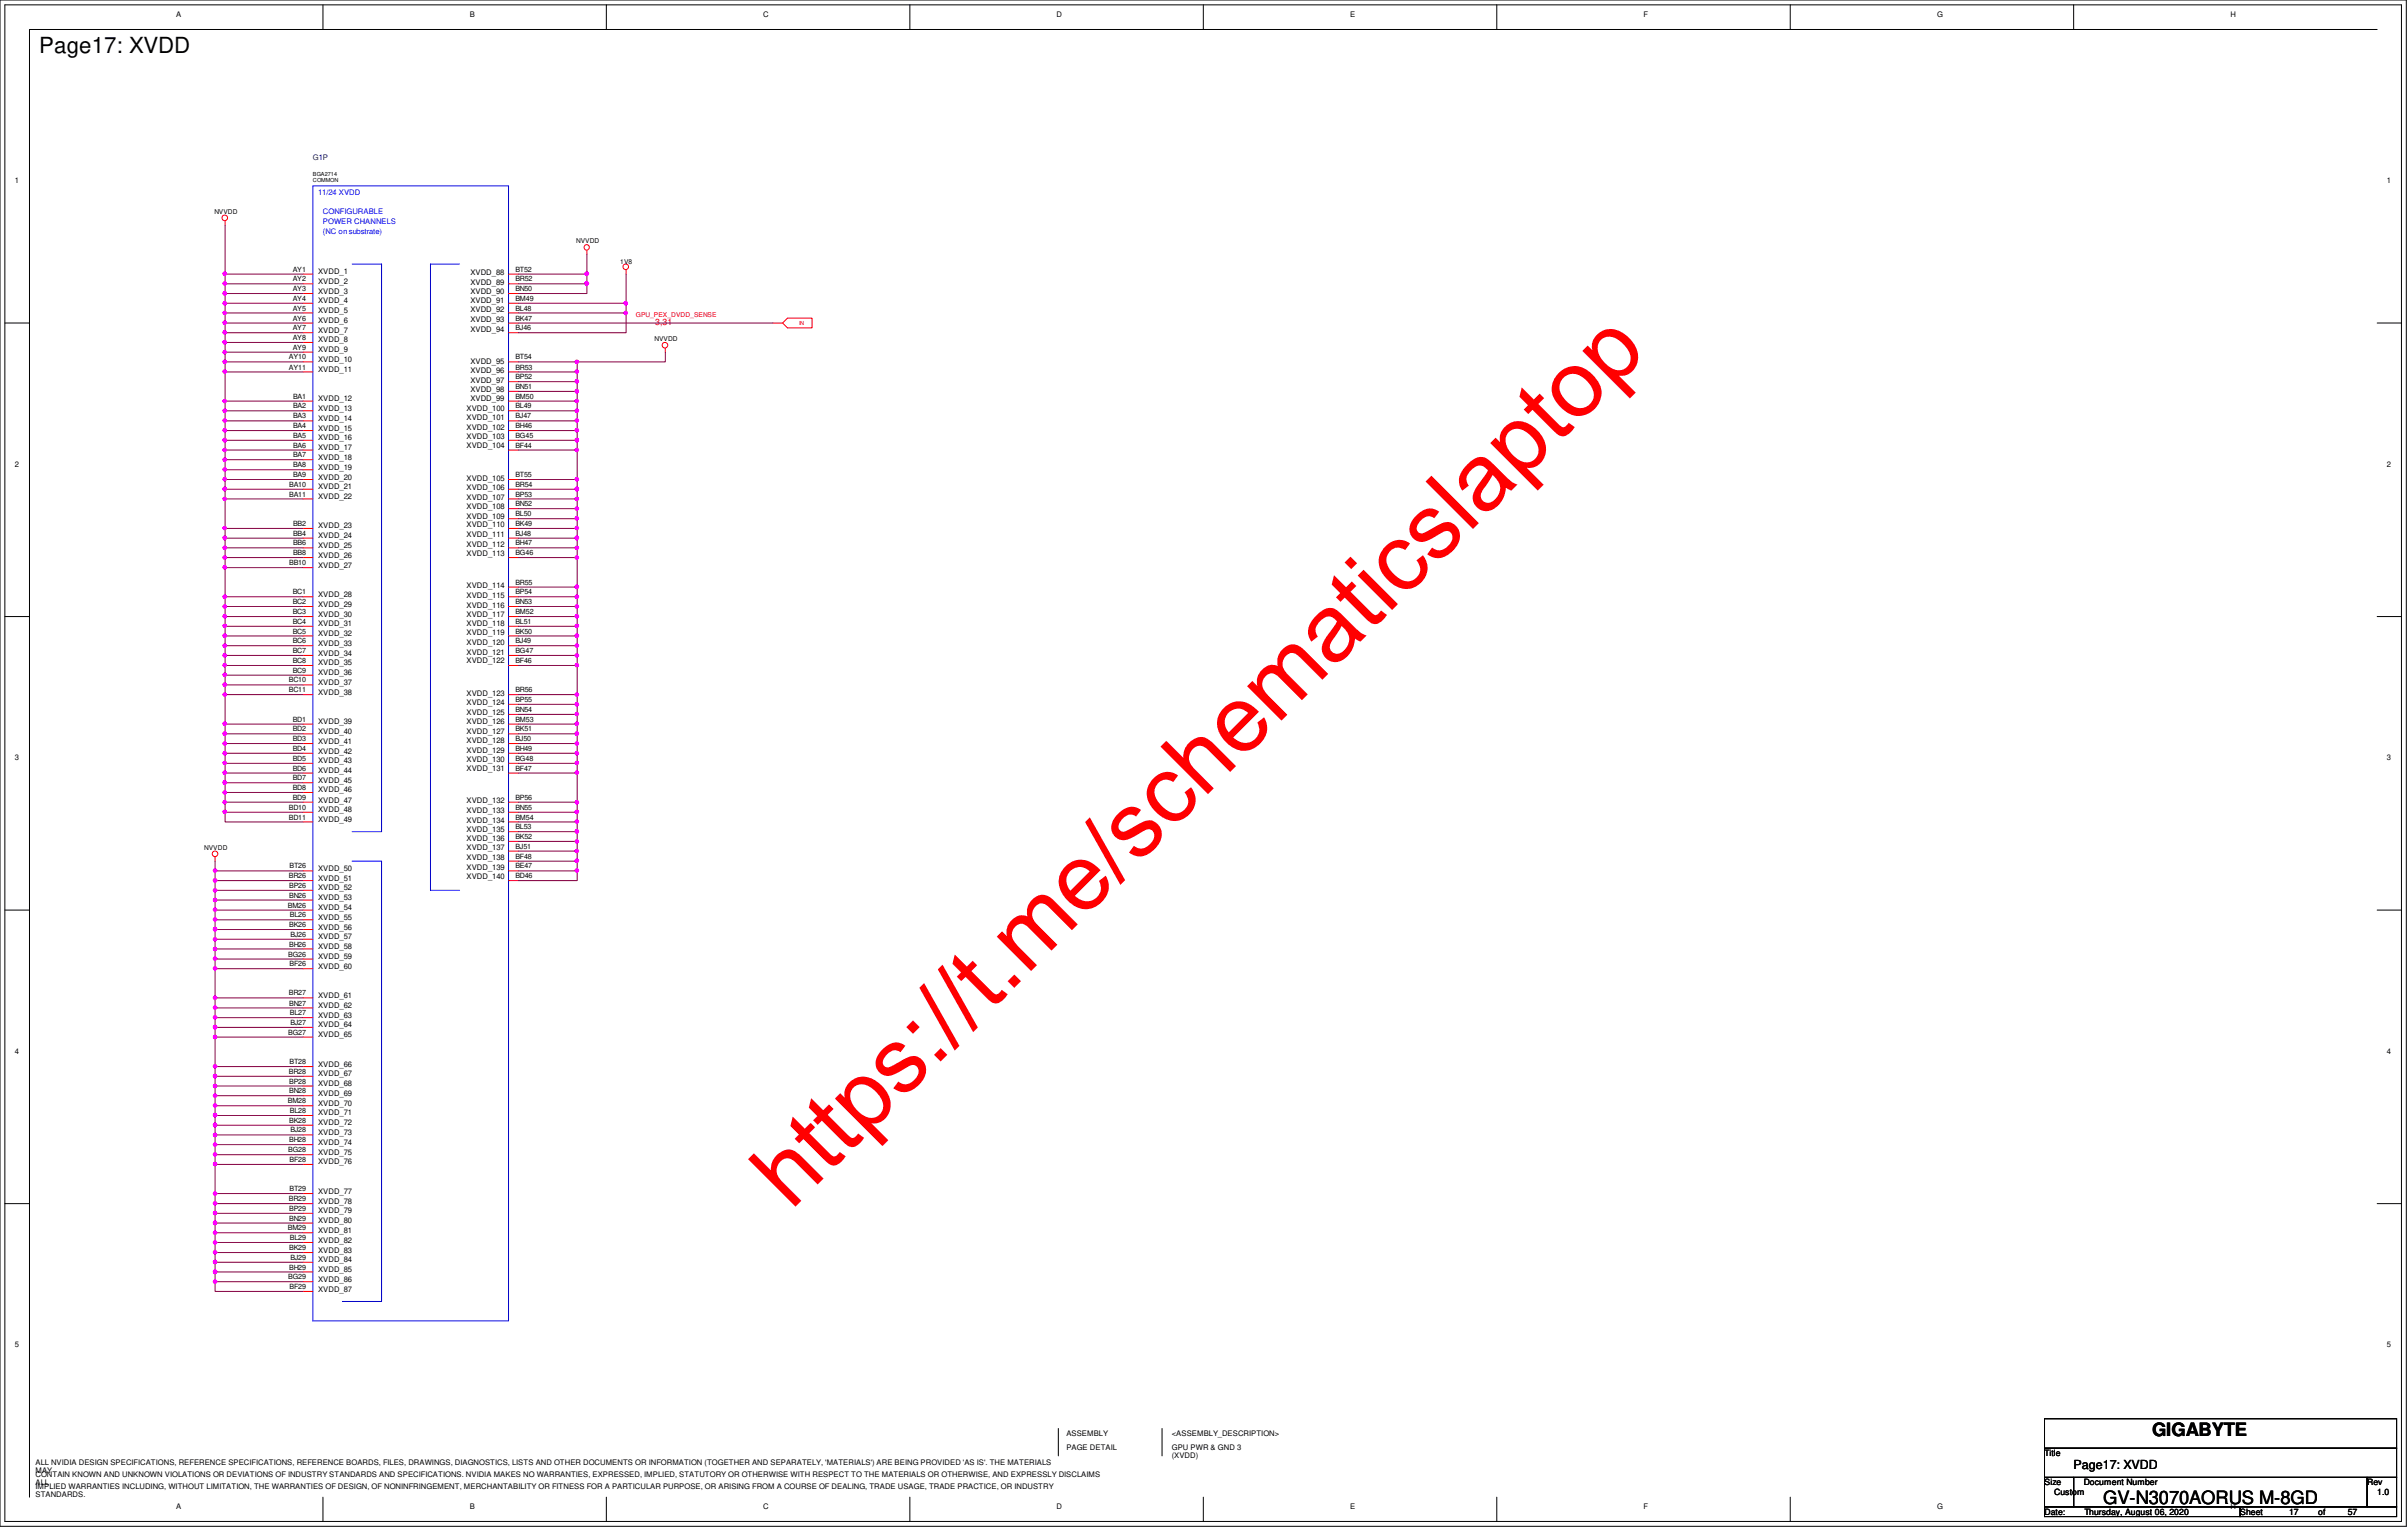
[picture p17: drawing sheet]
<svg xmlns="http://www.w3.org/2000/svg" width="294mm" height="186mm" viewBox="0 0 294 186" stroke-linecap="round" stroke-linejoin="round" font-family="sans-serif">
<defs><g id="words">
<text font-size="11.4" fill="#f00" x="96.5" y="147.8" transform="rotate(-45 96.5 147.8)">https://t.me/schematicslaptop</text>
<text font-size="2.7" x="4.8" y="6.5">Page17: XVDD</text>
<g font-size="2.2">
<text x="262.6" y="175.2">GIGABYTE</text>
<text x="256.7" y="183.5">GV-N3070AORUS M-8GD</text>
</g>
<text font-size="1.5" x="253.1" y="179.3">Page17: XVDD</text>
<text font-size="1.1" fill="#f00" x="80" y="39.7">3,31</text>
<g font-size="1.1">
<text x="249.5" y="177.7">Title</text>
<text x="249.5" y="181.2">Size</text>
<text x="249.5" y="184.8">Date:</text>
<text x="250.7" y="182.4">Custom</text>
<text x="254.3" y="181.2">Document Number</text>
<text x="254.4" y="184.8">Thursday, August 06, 2020</text>
<text x="273.4" y="184.8">Sheet</text>
<text x="279.4" y="184.8">17</text>
<text x="282.9" y="184.8">of</text>
<text x="286.5" y="184.8">57</text>
<text x="288.9" y="181.2">Rev</text>
<text x="290.1" y="182.4">1.0</text>
</g>
<g font-size=".9">
<text x="21.5" y="2">A</text>
<text x="57.3" y="2">B</text>
<text x="93.1" y="2">C</text>
<text x="129" y="2">D</text>
<text x="164.8" y="2">E</text>
<text x="200.6" y="2">F</text>
<text x="236.4" y="2">G</text>
<text x="272.2" y="2">H</text>
<text x="1.8" y="22.4">1</text>
<text x="291.3" y="22.4">1</text>
<text x="35.7" y="35.5">AY3</text>
<text x="35.7" y="34.3">AY2</text>
<text x="35.7" y="33.1">AY1</text>
<text x="38.8" y="35.8">XVDD_3</text>
<text x="38.8" y="34.6">XVDD_2</text>
<text x="38.8" y="33.4">XVDD_1</text>
<text x="57.4" y="35.8">XVDD_90</text>
<text x="57.4" y="34.8">XVDD_89</text>
<text x="57.4" y="33.6">XVDD_88</text>
<text x="62.9" y="35.5">BN50</text>
<text x="62.9" y="34.3">BR52</text>
<text x="62.9" y="33.1">BT52</text>
<text x="35.7" y="41.5">AY8</text>
<text x="35.7" y="40.3">AY7</text>
<text x="35.7" y="39.1">AY6</text>
<text x="35.7" y="37.9">AY5</text>
<text x="35.7" y="36.7">AY4</text>
<text x="38.8" y="41.8">XVDD_8</text>
<text x="38.8" y="40.6">XVDD_7</text>
<text x="38.8" y="39.4">XVDD_6</text>
<text x="38.8" y="38.2">XVDD_5</text>
<text x="38.8" y="37">XVDD_4</text>
<text x="57.4" y="40.5">XVDD_94</text>
<text x="57.4" y="39.3">XVDD_93</text>
<text x="57.4" y="38.1">XVDD_92</text>
<text x="57.4" y="37">XVDD_91</text>
<text x="62.9" y="40.3">BJ46</text>
<text x="62.9" y="39.1">BK47</text>
<text x="62.9" y="37.9">BL48</text>
<text x="62.9" y="36.7">BM49</text>
<text x="35.3" y="45.1">AY11</text>
<text x="35.3" y="43.9">AY10</text>
<text x="35.7" y="42.7">AY9</text>
<text x="38.8" y="45.4">XVDD_11</text>
<text x="38.8" y="44.2">XVDD_10</text>
<text x="38.8" y="43">XVDD_9</text>
<text x="57.4" y="47.9">XVDD_98</text>
<text x="57.4" y="46.7">XVDD_97</text>
<text x="57.4" y="45.5">XVDD_96</text>
<text x="57.4" y="44.4">XVDD_95</text>
<text x="62.9" y="47.5">BN51</text>
<text x="62.9" y="46.3">BP52</text>
<text x="62.9" y="45.1">BR53</text>
<text x="62.9" y="43.9">BT54</text>
<text x="35.8" y="53.4">BA5</text>
<text x="35.8" y="52.2">BA4</text>
<text x="35.8" y="51.1">BA3</text>
<text x="35.8" y="49.8">BA2</text>
<text x="35.8" y="48.6">BA1</text>
<text x="38.8" y="53.7">XVDD_16</text>
<text x="38.8" y="52.5">XVDD_15</text>
<text x="38.8" y="51.4">XVDD_14</text>
<text x="38.8" y="50.2">XVDD_13</text>
<text x="38.8" y="48.9">XVDD_12</text>
<text x="56.9" y="53.6">XVDD_103</text>
<text x="56.9" y="52.4">XVDD_102</text>
<text x="56.9" y="51.2">XVDD_101</text>
<text x="56.9" y="50.2">XVDD_100</text>
<text x="57.4" y="48.9">XVDD_99</text>
<text x="62.9" y="53.4">BG45</text>
<text x="62.9" y="52.2">BH46</text>
<text x="62.9" y="51.1">BJ47</text>
<text x="62.9" y="49.8">BL49</text>
<text x="62.9" y="48.6">BM50</text>
<text x="1.8" y="56.9">2</text>
<text x="35.3" y="59.4">BA10</text>
<text x="35.8" y="58.2">BA9</text>
<text x="35.8" y="57">BA8</text>
<text x="35.8" y="55.8">BA7</text>
<text x="35.8" y="54.6">BA6</text>
<text x="38.8" y="59.7">XVDD_21</text>
<text x="38.8" y="58.5">XVDD_20</text>
<text x="38.8" y="57.3">XVDD_19</text>
<text x="38.8" y="56.1">XVDD_18</text>
<text x="38.8" y="54.9">XVDD_17</text>
<text x="56.9" y="59.8">XVDD_106</text>
<text x="56.9" y="58.6">XVDD_105</text>
<text x="56.9" y="54.7">XVDD_104</text>
<text x="62.9" y="59.4">BR54</text>
<text x="62.9" y="58.2">BT55</text>
<text x="62.9" y="54.6">BF44</text>
<text x="291.3" y="56.9">2</text>
<text x="35.3" y="60.6">BA11</text>
<text x="35.8" y="65.4">BB4</text>
<text x="35.8" y="64.2">BB2</text>
<text x="38.8" y="65.7">XVDD_24</text>
<text x="38.8" y="64.5">XVDD_23</text>
<text x="38.8" y="60.9">XVDD_22</text>
<text x="56.9" y="65.5">XVDD_111</text>
<text x="56.9" y="64.3">XVDD_110</text>
<text x="56.9" y="63.3">XVDD_109</text>
<text x="56.9" y="62.1">XVDD_108</text>
<text x="56.9" y="61">XVDD_107</text>
<text x="62.9" y="65.4">BJ48</text>
<text x="62.9" y="64.2">BK49</text>
<text x="62.9" y="63">BL50</text>
<text x="62.9" y="61.8">BN52</text>
<text x="62.9" y="60.6">BP53</text>
<text x="35.3" y="69">BB10</text>
<text x="35.8" y="67.7">BB8</text>
<text x="35.8" y="66.5">BB6</text>
<text x="38.8" y="69.3">XVDD_27</text>
<text x="38.8" y="68.1">XVDD_26</text>
<text x="38.8" y="66.8">XVDD_25</text>
<text x="56.9" y="71.8">XVDD_114</text>
<text x="56.9" y="67.8">XVDD_113</text>
<text x="56.9" y="66.8">XVDD_112</text>
<text x="62.9" y="71.3">BR55</text>
<text x="62.9" y="67.7">BG46</text>
<text x="62.9" y="66.5">BH47</text>
<text x="35.7" y="77.3">BC5</text>
<text x="35.7" y="76.1">BC4</text>
<text x="35.7" y="74.9">BC3</text>
<text x="35.7" y="73.7">BC2</text>
<text x="35.7" y="72.5">BC1</text>
<text x="38.8" y="77.6">XVDD_32</text>
<text x="38.8" y="76.4">XVDD_31</text>
<text x="38.8" y="75.2">XVDD_30</text>
<text x="38.8" y="74">XVDD_29</text>
<text x="38.8" y="72.8">XVDD_28</text>
<text x="56.9" y="77.5">XVDD_119</text>
<text x="56.9" y="76.4">XVDD_118</text>
<text x="56.9" y="75.2">XVDD_117</text>
<text x="56.9" y="74.1">XVDD_116</text>
<text x="56.9" y="72.9">XVDD_115</text>
<text x="62.9" y="77.3">BK50</text>
<text x="62.9" y="76.1">BL51</text>
<text x="62.9" y="74.9">BM52</text>
<text x="62.9" y="73.7">BN53</text>
<text x="62.9" y="72.5">BP54</text>
<text x="35.3" y="83.3">BC10</text>
<text x="35.7" y="82.1">BC9</text>
<text x="35.7" y="80.9">BC8</text>
<text x="35.7" y="79.7">BC7</text>
<text x="35.7" y="78.5">BC6</text>
<text x="38.8" y="83.6">XVDD_37</text>
<text x="38.8" y="82.4">XVDD_36</text>
<text x="38.8" y="81.2">XVDD_35</text>
<text x="38.8" y="80">XVDD_34</text>
<text x="38.8" y="78.8">XVDD_33</text>
<text x="56.9" y="80.9">XVDD_122</text>
<text x="56.9" y="79.9">XVDD_121</text>
<text x="56.9" y="78.7">XVDD_120</text>
<text x="62.9" y="80.9">BF46</text>
<text x="62.9" y="79.7">BG47</text>
<text x="62.9" y="78.5">BJ49</text>
<text x="35.3" y="84.5">BC11</text>
<text x="35.7" y="89.2">BD2</text>
<text x="35.7" y="88.1">BD1</text>
<text x="38.8" y="89.5">XVDD_40</text>
<text x="38.8" y="88.3">XVDD_39</text>
<text x="38.8" y="84.8">XVDD_38</text>
<text x="56.9" y="89.5">XVDD_127</text>
<text x="56.9" y="88.3">XVDD_126</text>
<text x="56.9" y="87.3">XVDD_125</text>
<text x="56.9" y="86.1">XVDD_124</text>
<text x="56.9" y="84.9">XVDD_123</text>
<text x="62.9" y="89.2">BK51</text>
<text x="62.9" y="88.1">BM53</text>
<text x="62.9" y="86.9">BN54</text>
<text x="62.9" y="85.6">BP55</text>
<text x="62.9" y="84.5">BR56</text>
<text x="1.8" y="92.8">3</text>
<text x="35.7" y="95.2">BD7</text>
<text x="35.7" y="94">BD6</text>
<text x="35.7" y="92.8">BD5</text>
<text x="35.7" y="91.6">BD4</text>
<text x="35.7" y="90.4">BD3</text>
<text x="38.8" y="95.5">XVDD_45</text>
<text x="38.8" y="94.3">XVDD_44</text>
<text x="38.8" y="93.1">XVDD_43</text>
<text x="38.8" y="91.9">XVDD_42</text>
<text x="38.8" y="90.7">XVDD_41</text>
<text x="56.9" y="94.1">XVDD_131</text>
<text x="56.9" y="93">XVDD_130</text>
<text x="56.9" y="91.8">XVDD_129</text>
<text x="56.9" y="90.6">XVDD_128</text>
<text x="62.9" y="94">BF47</text>
<text x="62.9" y="92.8">BG48</text>
<text x="62.9" y="91.6">BH49</text>
<text x="62.9" y="90.4">BJ50</text>
<text x="291.3" y="92.8">3</text>
<text x="35.3" y="100">BD11</text>
<text x="35.3" y="98.8">BD10</text>
<text x="35.7" y="97.6">BD9</text>
<text x="35.7" y="96.4">BD8</text>
<text x="38.8" y="100.3">XVDD_49</text>
<text x="38.8" y="99.1">XVDD_48</text>
<text x="38.8" y="97.9">XVDD_47</text>
<text x="38.8" y="96.7">XVDD_46</text>
<text x="56.9" y="101.5">XVDD_135</text>
<text x="56.9" y="100.4">XVDD_134</text>
<text x="56.9" y="99.2">XVDD_133</text>
<text x="56.9" y="98">XVDD_132</text>
<text x="62.9" y="101.2">BL53</text>
<text x="62.9" y="100">BM54</text>
<text x="62.9" y="98.8">BN55</text>
<text x="62.9" y="97.6">BP56</text>
<text x="35.3" y="107.1">BR26</text>
<text x="35.3" y="106">BT26</text>
<text x="38.8" y="107.4">XVDD_51</text>
<text x="38.8" y="106.3">XVDD_50</text>
<text x="56.9" y="107.2">XVDD_140</text>
<text x="56.9" y="106.1">XVDD_139</text>
<text x="56.9" y="104.9">XVDD_138</text>
<text x="56.9" y="103.8">XVDD_137</text>
<text x="56.9" y="102.7">XVDD_136</text>
<text x="62.9" y="107.1">BD46</text>
<text x="62.9" y="106">BE47</text>
<text x="62.9" y="104.8">BF48</text>
<text x="62.9" y="103.5">BJ51</text>
<text x="62.9" y="102.4">BK52</text>
<text x="35.1" y="110.7">BM26</text>
<text x="35.3" y="113.1">BK26</text>
<text x="35.3" y="109.5">BN26</text>
<text x="35.3" y="108.3">BP26</text>
<text x="35.4" y="111.9">BL26</text>
<text x="38.8" y="113.4">XVDD_56</text>
<text x="38.8" y="112.2">XVDD_55</text>
<text x="38.8" y="111">XVDD_54</text>
<text x="38.8" y="109.9">XVDD_53</text>
<text x="38.8" y="108.6">XVDD_52</text>
<text x="35.2" y="116.7">BG26</text>
<text x="35.3" y="115.5">BH26</text>
<text x="35.3" y="117.9">BF26</text>
<text x="35.4" y="114.3">BJ26</text>
<text x="38.8" y="118.2">XVDD_60</text>
<text x="38.8" y="117">XVDD_59</text>
<text x="38.8" y="115.8">XVDD_58</text>
<text x="38.8" y="114.6">XVDD_57</text>
<text x="35.3" y="121.5">BR27</text>
<text x="35.3" y="122.7">BN27</text>
<text x="35.4" y="123.9">BL27</text>
<text x="35.4" y="125.1">BJ27</text>
<text x="38.8" y="125.3">XVDD_64</text>
<text x="38.8" y="124.2">XVDD_63</text>
<text x="38.8" y="123">XVDD_62</text>
<text x="38.8" y="121.8">XVDD_61</text>
<text x="1.8" y="128.6">4</text>
<text x="35.2" y="126.2">BG27</text>
<text x="35.3" y="131">BR28</text>
<text x="35.3" y="129.8">BT28</text>
<text x="38.8" y="131.3">XVDD_67</text>
<text x="38.8" y="130.1">XVDD_66</text>
<text x="38.8" y="126.5">XVDD_65</text>
<text x="291.3" y="128.6">4</text>
<text x="35.1" y="134.6">BM28</text>
<text x="35.3" y="137">BK28</text>
<text x="35.3" y="133.4">BN28</text>
<text x="35.3" y="132.2">BP28</text>
<text x="35.4" y="135.8">BL28</text>
<text x="38.8" y="137.3">XVDD_72</text>
<text x="38.8" y="136.1">XVDD_71</text>
<text x="38.8" y="134.9">XVDD_70</text>
<text x="38.8" y="133.7">XVDD_69</text>
<text x="38.8" y="132.5">XVDD_68</text>
<text x="35.2" y="140.6">BG28</text>
<text x="35.3" y="139.4">BH28</text>
<text x="35.3" y="141.8">BF28</text>
<text x="35.4" y="138.2">BJ28</text>
<text x="38.8" y="142.1">XVDD_76</text>
<text x="38.8" y="140.9">XVDD_75</text>
<text x="38.8" y="139.7">XVDD_74</text>
<text x="38.8" y="138.5">XVDD_73</text>
<text x="35.3" y="146.6">BR29</text>
<text x="35.3" y="148.9">BN29</text>
<text x="35.3" y="147.7">BP29</text>
<text x="35.3" y="145.3">BT29</text>
<text x="38.8" y="149.2">XVDD_80</text>
<text x="38.8" y="148">XVDD_79</text>
<text x="38.8" y="146.9">XVDD_78</text>
<text x="38.8" y="145.7">XVDD_77</text>
<text x="35.1" y="150.1">BM29</text>
<text x="35.3" y="154.9">BH29</text>
<text x="35.3" y="152.5">BK29</text>
<text x="35.4" y="151.3">BL29</text>
<text x="35.4" y="153.7">BJ29</text>
<text x="38.8" y="155.2">XVDD_85</text>
<text x="38.8" y="154">XVDD_84</text>
<text x="38.8" y="152.8">XVDD_83</text>
<text x="38.8" y="151.6">XVDD_82</text>
<text x="38.8" y="150.4">XVDD_81</text>
<text x="35.2" y="156.1">BG29</text>
<text x="35.3" y="157.3">BF29</text>
<text x="38.8" y="157.6">XVDD_87</text>
<text x="38.8" y="156.4">XVDD_86</text>
<text x="1.8" y="164.4">5</text>
<text x="291.3" y="164.4">5</text>
<text x="4.3" y="178.7">ALL NVIDIA DESIGN SPECIFICATIONS, REFERENCE SPECIFICATIONS, REFERENCE BOARDS, FILES, DRAWINGS, DIAGNOSTICS, LISTS AND OTHER DOCUMENTS OR INFORMATION (TOGETHER AND SEPARATELY, 'MATERIALS') ARE BEING PROVIDED 'AS IS'. THE MATERIALS</text>
<text x="4.3" y="179.7">MAY</text>
<text x="130.1" y="177">PAGE DETAIL</text>
<text x="130.1" y="175.3">ASSEMBLY</text>
<text x="143" y="175.3">&lt;ASSEMBLY_DESCRIPTION&gt;</text>
<text x="143" y="177">GPU PWR &amp; GND 3</text>
<text x="143" y="177.9">(XVDD)</text>
<text x="4.3" y="180.2">CONTAIN KNOWN AND UNKNOWN VIOLATIONS OR DEVIATIONS OF INDUSTRY STANDARDS AND SPECIFICATIONS. NVIDIA MAKES NO WARRANTIES, EXPRESSED, IMPLIED, STATUTORY OR OTHERWISE WITH RESPECT TO THE MATERIALS OR OTHERWISE, AND EXPRESSLY DISCLAIMS</text>
<text x="4.3" y="181.1">ALL</text>
<text x="4.3" y="181.7">IMPLIED WARRANTIES INCLUDING, WITHOUT LIMITATION, THE WARRANTIES OF DESIGN, OF NONINFRINGEMENT, MERCHANTABILITY OR FITNESS FOR A PARTICULAR PURPOSE, OR ARISING FROM A COURSE OF DEALING, TRADE USAGE, TRADE PRACTICE, OR INDUSTRY</text>
<text x="4.3" y="182.7">STANDARDS.</text>
<text x="21.5" y="184.1">A</text>
<text x="57.3" y="184.1">B</text>
<text x="93.1" y="184.1">C</text>
<text x="129" y="184.1">D</text>
<text x="164.8" y="184.1">E</text>
<text x="200.6" y="184.1">F</text>
<text x="236.4" y="184.1">G</text>
<text x="272.2" y="184.1">H</text>
</g>
<text font-size=".9" fill="#000080" x="38.2" y="19.5">G1P</text>
<g font-size=".9" fill="#00f">
<text x="38.8" y="23.7">11/24 XVDD</text>
<text x="39.4" y="28.5">(NC on substrate)</text>
<text x="39.4" y="27.3">POWER CHANNELS</text>
<text x="39.4" y="26.2">CONFIGURABLE</text>
</g>
<g font-size=".8">
<text x="26.2" y="26.1">NVVDD</text>
<text x="70.3" y="29.6">NVVDD</text>
<text x="75.7" y="32.2">1V8</text>
<text x="79.9" y="41.6">NVVDD</text>
<text x="24.9" y="103.7">NVVDD</text>
</g>
<text font-size=".8" fill="#f00" x="77.6" y="38.7">GPU_PEX_DVDD_SENSE</text>
<g font-size=".7">
<text x="38.2" y="22.2">COMMON</text>
<text x="38.2" y="21.4">BGA2714</text>
</g>
<text font-size=".7" fill="#f00" x="97.5" y="39.7">IN</text>
</g></defs>
<g fill="none" stroke="#000" stroke-width=".12">
<path d="M0 0h293.7v186.2h-293.7zM.6 .6h292.5v185h-292.5zM39.4 .6v3M74 .6v3M111 .6v3M146.9 .6v3M182.7 .6v3M218.5 .6v3M253.1 .6v3M290.1 3.6h-286.5v179.1M.6 39.4h3M290.1 39.4h3"/>
<path d="M.6 75.2h3M290.1 75.2h3M.6 111h3M290.1 111h3M.6 146.9h3M290.1 146.9h3M129.2 174.3v3.3M141.8 174.3v3.3M249.5 173.1h43v3.6h-43zM249.5 176.7h43v3.6h-43zM39.4 182.7v2.9M74 182.7v2.9"/>
<path d="M111 182.7v2.9M146.9 182.7v2.9M182.7 182.7v2.9M218.5 182.7v2.9M249.5 180.3h3.6v3.6h-3.6zM249.5 183.9h23.9v1.1h-23.9zM253.1 180.3h35.8v3.6h-35.8zM273.4 183.9h19.1v1.1h-19.1zM288.9 180.3h3.6v3.6h-3.6z"/>
</g>
<g fill="none" stroke="#f00" stroke-width=".12">
<path d="M27.5 27v.5M37 39.4h1.2M37 38.2h1.2M37 37h1.2M37 35.8h1.2M37 34.6h1.2M37 33.4h1.2M62.1 39.4h1.2M62.1 38.2h1.2M62.1 37h1.2M62.1 35.8h1.2M62.1 34.6h1.2"/>
<path d="M62.1 33.4h1.2M71.6 30.6v.4M76.4 32.9v.5M95.5 39.4l.6-.6h3v1.2h-3l-.6-.6h-1.2M37 59.7h1.2M37 58.5h1.2M37 57.3h1.2M37 56.1h1.2M37 54.9h1.2M37 53.7h1.2M37 52.5h1.2M37 51.4h1.2"/>
<path d="M37 50.1h1.2M37 48.9h1.2M37 45.4h1.2M37 44.2h1.2M37 43h1.2M37 41.8h1.2M37 40.6h1.2M62.1 59.7h1.2M62.1 58.5h1.2M62.1 54.9h1.2M62.1 53.7h1.2M62.1 52.5h1.2"/>
<path d="M62.1 51.4h1.2M62.1 50.1h1.2M62.1 48.9h1.2M62.1 47.8h1.2M62.1 46.6h1.2M62.1 45.4h1.2M62.1 44.2h1.2M62.1 40.6h1.2M81.2 42.5v.5M37 80h1.2M37 78.8h1.2M37 77.6h1.2"/>
<path d="M37 76.4h1.2M37 75.2h1.2M37 74h1.2M37 72.8h1.2M37 69.3h1.2M37 68h1.2M37 66.8h1.2M37 65.7h1.2M37 64.5h1.2M37 60.9h1.2M62.1 80h1.2M62.1 78.8h1.2"/>
<path d="M62.1 77.6h1.2M62.1 76.4h1.2M62.1 75.2h1.2M62.1 74h1.2M62.1 72.8h1.2M62.1 71.6h1.2M62.1 68h1.2M62.1 66.8h1.2M62.1 65.7h1.2M62.1 64.5h1.2M62.1 63.3h1.2M62.1 62.1h1.2"/>
<path d="M62.1 60.9h1.2M37 99.1h1.2M37 97.9h1.2M37 96.7h1.2M37 95.5h1.2M37 94.3h1.2M37 93.1h1.2M37 91.9h1.2M37 90.7h1.2M37 89.5h1.2M37 88.3h1.2M37 84.8h1.2"/>
<path d="M37 83.6h1.2M37 82.4h1.2M37 81.2h1.2M62.1 99.1h1.2M62.1 97.9h1.2M62.1 94.3h1.2M62.1 93.1h1.2M62.1 91.9h1.2M62.1 90.7h1.2M62.1 89.5h1.2M62.1 88.3h1.2M62.1 87.2h1.2"/>
<path d="M62.1 85.9h1.2M62.1 84.8h1.2M62.1 81.2h1.2M26.2 104.6v.5M37 118.2h1.2M37 117h1.2M37 115.8h1.2M37 114.6h1.2M37 113.4h1.2M37 112.2h1.2M37 111h1.2M37 109.8h1.2"/>
<path d="M37 108.6h1.2M37 107.4h1.2M37 106.3h1.2M37 100.3h1.2M62.1 107.4h1.2M62.1 106.3h1.2M62.1 105.1h1.2M62.1 103.8h1.2M62.1 102.7h1.2M62.1 101.5h1.2M62.1 100.3h1.2M37 139.7h1.2"/>
<path d="M37 138.5h1.2M37 137.3h1.2M37 136.1h1.2M37 134.9h1.2M37 133.7h1.2M37 132.5h1.2M37 131.3h1.2M37 130.1h1.2M37 126.5h1.2M37 125.3h1.2M37 124.2h1.2M37 123h1.2"/>
<path d="M37 121.8h1.2M37 157.6h1.2M37 156.4h1.2M37 155.2h1.2M37 154h1.2M37 152.8h1.2M37 151.6h1.2M37 150.4h1.2M37 149.2h1.2M37 148h1.2M37 146.9h1.2M37 145.6h1.2"/>
<path d="M37 142.1h1.2M37 140.9h1.2"/>
<circle cx="27.4" cy="26.6" r=".34"/>
<circle cx="71.6" cy="30.2" r=".33"/>
<circle cx="76.4" cy="32.5" r=".34"/>
<circle cx="81.1" cy="42.1" r=".34"/>
<circle cx="26.2" cy="104.2" r=".34"/>
</g>
<g fill="none" stroke="#00f" stroke-width=".12">
<path d="M38.2 22.7h23.9v138.5h-23.9zM38.2 39.4h.1M38.2 38.2h.1M38.2 37h.1M38.2 35.8h.1M38.2 34.6h.1M38.2 33.4h.1M43 32.2h3.6v69.3h-3.6M56.1 32.2h-3.6v76.4h3.6M62.1 39.4h.1M62.1 38.2h.1M62.1 37h.1"/>
<path d="M62.1 35.8h.1M62.1 34.6h.1M62.1 33.4h.1M38.2 59.7h.1M38.2 58.5h.1M38.2 57.3h.1M38.2 56.1h.1M38.2 54.9h.1M38.2 53.7h.1M38.2 52.5h.1M38.2 51.4h.1M38.2 50.1h.1"/>
<path d="M38.2 48.9h.1M38.2 45.4h.1M38.2 44.2h.1M38.2 43h.1M38.2 41.8h.1M38.2 40.6h.1M62.1 59.7h.1M62.1 58.5h.1M62.1 54.9h.1M62.1 53.7h.1M62.1 52.5h.1M62.1 51.4h.1"/>
<path d="M62.1 50.1h.1M62.1 48.9h.1M62.1 47.8h.1M62.1 46.6h.1M62.1 45.4h.1M62.1 44.2h.1M62.1 40.6h.1M38.2 80h.1M38.2 78.8h.1M38.2 77.6h.1M38.2 76.4h.1M38.2 75.2h.1"/>
<path d="M38.2 74h.1M38.2 72.8h.1M38.2 69.3h.1M38.2 68h.1M38.2 66.8h.1M38.2 65.7h.1M38.2 64.5h.1M38.2 60.9h.1M62.1 80h.1M62.1 78.8h.1M62.1 77.6h.1M62.1 76.4h.1"/>
<path d="M62.1 75.2h.1M62.1 74h.1M62.1 72.8h.1M62.1 71.6h.1M62.1 68h.1M62.1 66.8h.1M62.1 65.7h.1M62.1 64.5h.1M62.1 63.3h.1M62.1 62.1h.1M62.1 60.9h.1M38.2 99.1h.1"/>
<path d="M38.2 97.9h.1M38.2 96.7h.1M38.2 95.5h.1M38.2 94.3h.1M38.2 93.1h.1M38.2 91.9h.1M38.2 90.7h.1M38.2 89.5h.1M38.2 88.3h.1M38.2 84.8h.1M38.2 83.6h.1M38.2 82.4h.1"/>
<path d="M38.2 81.2h.1M62.1 99.1h.1M62.1 97.9h.1M62.1 94.3h.1M62.1 93.1h.1M62.1 91.9h.1M62.1 90.7h.1M62.1 89.5h.1M62.1 88.3h.1M62.1 87.2h.1M62.1 85.9h.1M62.1 84.8h.1"/>
<path d="M62.1 81.2h.1M38.2 118.2h.1M38.2 117h.1M38.2 115.8h.1M38.2 114.6h.1M38.2 113.4h.1M38.2 112.2h.1M38.2 111h.1M38.2 109.8h.1M38.2 108.6h.1M38.2 107.4h.1M38.2 106.3h.1"/>
<path d="M38.2 100.3h.1M43 105.1h3.6v53.7h-4.8M62.1 107.4h.1M62.1 106.3h.1M62.1 105.1h.1M62.1 103.8h.1M62.1 102.7h.1M62.1 101.5h.1M62.1 100.3h.1M38.2 139.7h.1M38.2 138.5h.1M38.2 137.3h.1"/>
<path d="M38.2 136.1h.1M38.2 134.9h.1M38.2 133.7h.1M38.2 132.5h.1M38.2 131.3h.1M38.2 130.1h.1M38.2 126.5h.1M38.2 125.3h.1M38.2 124.2h.1M38.2 123h.1M38.2 121.8h.1M38.2 157.6h.1"/>
<path d="M38.2 156.4h.1M38.2 155.2h.1M38.2 154h.1M38.2 152.8h.1M38.2 151.6h.1M38.2 150.4h.1M38.2 149.2h.1M38.2 148h.1M38.2 146.9h.1M38.2 145.6h.1M38.2 142.1h.1M38.2 140.9h.1"/>
</g>
<path d="M63.3 38.2h13.1" fill="none" stroke="#800040" stroke-width=".12"/>
<path d="M76.2 38h.3l.1 .2-.1 .1-.1 .1-.2-.1z" fill-rule="evenodd" fill="#f0f"/>
<path d="M76.2 38h.3l.1 .2-.1 .1-.1 .1-.2-.1z" fill="none" stroke="#f0f" stroke-width=".12"/>
<path d="M63.3 37h13.1v3.6h-13.1" fill="none" stroke="#800040" stroke-width=".12"/>
<path d="M76.2 36.8h.3l.1 .2-.1 .1-.1 .1-.2-.1z" fill-rule="evenodd" fill="#f0f"/>
<path d="M76.2 36.8h.3l.1 .2-.1 .1-.1 .1-.2-.1z" fill="none" stroke="#f0f" stroke-width=".12"/>
<path d="M63.3 39.4h31M76.4 33.4v3.6M26.2 140.9v16.7h10.8" fill="none" stroke="#800040" stroke-width=".12"/>
<path d="M26.1 141.9h.3l.1 .1-.1 .2h-.2h-.1z" fill-rule="evenodd" fill="#f0f"/>
<path d="M26.1 141.9h.3l.1 .1-.1 .2h-.2h-.1z" fill="none" stroke="#f0f" stroke-width=".12"/>
<path d="M26.1 140.7h.3l.1 .1-.1 .2-.2 .1-.1-.1z" fill-rule="evenodd" fill="#f0f"/>
<path d="M26.1 140.7h.3l.1 .1-.1 .2-.2 .1-.1-.1z" fill="none" stroke="#f0f" stroke-width=".12"/>
<path d="M37 106.3h-10.8v34.6" fill="none" stroke="#800040" stroke-width=".12"/>
<path d="M26.1 106.1h.3l.1 .1-.1 .2h-.2h-.1z" fill-rule="evenodd" fill="#f0f"/>
<path d="M26.1 106.1h.3l.1 .1-.1 .2h-.2h-.1z" fill="none" stroke="#f0f" stroke-width=".12"/>
<path d="M26.2 156.4h10.8" fill="none" stroke="#800040" stroke-width=".12"/>
<path d="M26.1 156.2h.3l.1 .2-.1 .1-.2 .1-.1-.1z" fill-rule="evenodd" fill="#f0f"/>
<path d="M26.1 156.2h.3l.1 .2-.1 .1-.2 .1-.1-.1z" fill="none" stroke="#f0f" stroke-width=".12"/>
<path d="M26.2 155.2h10.8" fill="none" stroke="#800040" stroke-width=".12"/>
<path d="M26.1 155h.3l.1 .2-.1 .1-.2 .1-.1-.1z" fill-rule="evenodd" fill="#f0f"/>
<path d="M26.1 155h.3l.1 .2-.1 .1-.2 .1-.1-.1z" fill="none" stroke="#f0f" stroke-width=".12"/>
<path d="M26.2 152.8h10.8" fill="none" stroke="#800040" stroke-width=".12"/>
<path d="M26.1 152.6h.3l.1 .2-.1 .1-.2 .1-.1-.1z" fill-rule="evenodd" fill="#f0f"/>
<path d="M26.1 152.6h.3l.1 .2-.1 .1-.2 .1-.1-.1z" fill="none" stroke="#f0f" stroke-width=".12"/>
<path d="M26.2 151.6h10.8" fill="none" stroke="#800040" stroke-width=".12"/>
<path d="M26.1 151.4h.3l.1 .2-.1 .1-.2 .1-.1-.1z" fill-rule="evenodd" fill="#f0f"/>
<path d="M26.1 151.4h.3l.1 .2-.1 .1-.2 .1-.1-.1z" fill="none" stroke="#f0f" stroke-width=".12"/>
<path d="M26.2 149.2h10.8" fill="none" stroke="#800040" stroke-width=".12"/>
<path d="M26.1 149h.3l.1 .2-.1 .2h-.2h-.1z" fill-rule="evenodd" fill="#f0f"/>
<path d="M26.1 149h.3l.1 .2-.1 .2h-.2h-.1z" fill="none" stroke="#f0f" stroke-width=".12"/>
<path d="M26.2 148h10.8" fill="none" stroke="#800040" stroke-width=".12"/>
<path d="M26.1 147.8h.3l.1 .2-.1 .1-.2 .1-.1-.1z" fill-rule="evenodd" fill="#f0f"/>
<path d="M26.1 147.8h.3l.1 .2-.1 .1-.2 .1-.1-.1z" fill="none" stroke="#f0f" stroke-width=".12"/>
<path d="M26.2 146.9h10.8" fill="none" stroke="#800040" stroke-width=".12"/>
<path d="M26.1 146.7h.3l.1 .1-.1 .1-.2 .1-.1-.1z" fill-rule="evenodd" fill="#f0f"/>
<path d="M26.1 146.7h.3l.1 .1-.1 .1-.2 .1-.1-.1z" fill="none" stroke="#f0f" stroke-width=".12"/>
<path d="M26.2 145.6h10.8" fill="none" stroke="#800040" stroke-width=".12"/>
<path d="M26.1 145.5h.3l.1 .1-.1 .2h-.2h-.1z" fill-rule="evenodd" fill="#f0f"/>
<path d="M26.1 145.5h.3l.1 .1-.1 .2h-.2h-.1z" fill="none" stroke="#f0f" stroke-width=".12"/>
<path d="M26.2 138.5h10.8M26.2 142.1h10.8M26.2 140.9h10.8" fill="none" stroke="#800040" stroke-width=".12"/>
<path d="M26.1 138.3h.3l.1 .2-.1 .1-.2 .1-.1-.1z" fill-rule="evenodd" fill="#f0f"/>
<path d="M26.1 138.3h.3l.1 .2-.1 .1-.2 .1-.1-.1z" fill="none" stroke="#f0f" stroke-width=".12"/>
<path d="M26.2 137.3h10.8" fill="none" stroke="#800040" stroke-width=".12"/>
<path d="M26.1 137.1h.3l.1 .1-.1 .2-.2 .1-.1-.1z" fill-rule="evenodd" fill="#f0f"/>
<path d="M26.1 137.1h.3l.1 .1-.1 .2-.2 .1-.1-.1z" fill="none" stroke="#f0f" stroke-width=".12"/>
<path d="M26.2 134.9h10.8" fill="none" stroke="#800040" stroke-width=".12"/>
<path d="M26.1 134.7h.3l.1 .2-.1 .1-.2 .1-.1-.1z" fill-rule="evenodd" fill="#f0f"/>
<path d="M26.1 134.7h.3l.1 .2-.1 .1-.2 .1-.1-.1z" fill="none" stroke="#f0f" stroke-width=".12"/>
<path d="M26.2 133.7h10.8" fill="none" stroke="#800040" stroke-width=".12"/>
<path d="M26.1 133.5h.3l.1 .2-.1 .1-.2 .1-.1-.1z" fill-rule="evenodd" fill="#f0f"/>
<path d="M26.1 133.5h.3l.1 .2-.1 .1-.2 .1-.1-.1z" fill="none" stroke="#f0f" stroke-width=".12"/>
<path d="M26.2 132.5h10.8" fill="none" stroke="#800040" stroke-width=".12"/>
<path d="M26.1 132.3h.3l.1 .2-.1 .1-.2 .1-.1-.1z" fill-rule="evenodd" fill="#f0f"/>
<path d="M26.1 132.3h.3l.1 .2-.1 .1-.2 .1-.1-.1z" fill="none" stroke="#f0f" stroke-width=".12"/>
<path d="M26.2 131.3h10.8" fill="none" stroke="#800040" stroke-width=".12"/>
<path d="M26.1 131.1h.3l.1 .2-.1 .2h-.2h-.1z" fill-rule="evenodd" fill="#f0f"/>
<path d="M26.1 131.1h.3l.1 .2-.1 .2h-.2h-.1z" fill="none" stroke="#f0f" stroke-width=".12"/>
<path d="M26.2 130.1h10.8" fill="none" stroke="#800040" stroke-width=".12"/>
<path d="M26.1 129.9h.3l.1 .2-.1 .1-.2 .1-.1-.1z" fill-rule="evenodd" fill="#f0f"/>
<path d="M26.1 129.9h.3l.1 .2-.1 .1-.2 .1-.1-.1z" fill="none" stroke="#f0f" stroke-width=".12"/>
<path d="M26.2 126.5h10.8" fill="none" stroke="#800040" stroke-width=".12"/>
<path d="M26.1 126.4h.3l.1 .1-.1 .2h-.2h-.1z" fill-rule="evenodd" fill="#f0f"/>
<path d="M26.1 126.4h.3l.1 .1-.1 .2h-.2h-.1z" fill="none" stroke="#f0f" stroke-width=".12"/>
<path d="M26.2 124.2h10.8" fill="none" stroke="#800040" stroke-width=".12"/>
<path d="M26.1 124h.3l.1 .1-.1 .2h-.2h-.1z" fill-rule="evenodd" fill="#f0f"/>
<path d="M26.1 124h.3l.1 .1-.1 .2h-.2h-.1z" fill="none" stroke="#f0f" stroke-width=".12"/>
<path d="M26.2 123h10.8" fill="none" stroke="#800040" stroke-width=".12"/>
<path d="M26.1 122.8h.3l.1 .1-.1 .2h-.2h-.1z" fill-rule="evenodd" fill="#f0f"/>
<path d="M26.1 122.8h.3l.1 .1-.1 .2h-.2h-.1z" fill="none" stroke="#f0f" stroke-width=".12"/>
<path d="M26.2 118.2h10.8" fill="none" stroke="#800040" stroke-width=".12"/>
<path d="M26.1 118h.3l.1 .2-.1 .1-.2 .1-.1-.1z" fill-rule="evenodd" fill="#f0f"/>
<path d="M26.1 118h.3l.1 .2-.1 .1-.2 .1-.1-.1z" fill="none" stroke="#f0f" stroke-width=".12"/>
<path d="M26.2 117h10.8" fill="none" stroke="#800040" stroke-width=".12"/>
<path d="M26.1 116.8h.3l.1 .2-.1 .1-.2 .1-.1-.1z" fill-rule="evenodd" fill="#f0f"/>
<path d="M26.1 116.8h.3l.1 .2-.1 .1-.2 .1-.1-.1z" fill="none" stroke="#f0f" stroke-width=".12"/>
<path d="M26.2 115.8h10.8" fill="none" stroke="#800040" stroke-width=".12"/>
<path d="M26.1 115.6h.3l.1 .2-.1 .1-.2 .1-.1-.1z" fill-rule="evenodd" fill="#f0f"/>
<path d="M26.1 115.6h.3l.1 .2-.1 .1-.2 .1-.1-.1z" fill="none" stroke="#f0f" stroke-width=".12"/>
<path d="M26.2 113.4h10.8" fill="none" stroke="#800040" stroke-width=".12"/>
<path d="M26.1 113.2h.3l.1 .2-.1 .1-.2 .1-.1-.1z" fill-rule="evenodd" fill="#f0f"/>
<path d="M26.1 113.2h.3l.1 .2-.1 .1-.2 .1-.1-.1z" fill="none" stroke="#f0f" stroke-width=".12"/>
<path d="M26.2 112.2h10.8" fill="none" stroke="#800040" stroke-width=".12"/>
<path d="M26.1 112h.3l.1 .2-.1 .1-.2 .1-.1-.1z" fill-rule="evenodd" fill="#f0f"/>
<path d="M26.1 112h.3l.1 .2-.1 .1-.2 .1-.1-.1z" fill="none" stroke="#f0f" stroke-width=".12"/>
<path d="M26.2 109.8h10.8" fill="none" stroke="#800040" stroke-width=".12"/>
<path d="M26.1 109.7h.3l.1 .1-.1 .2h-.2h-.1z" fill-rule="evenodd" fill="#f0f"/>
<path d="M26.1 109.7h.3l.1 .1-.1 .2h-.2h-.1z" fill="none" stroke="#f0f" stroke-width=".12"/>
<path d="M26.2 108.6h10.8" fill="none" stroke="#800040" stroke-width=".12"/>
<path d="M26.1 108.5h.3l.1 .1-.1 .2h-.2h-.1z" fill-rule="evenodd" fill="#f0f"/>
<path d="M26.1 108.5h.3l.1 .1-.1 .2h-.2h-.1z" fill="none" stroke="#f0f" stroke-width=".12"/>
<path d="M27.5 99.1h9.5M26.2 105.1v1.2" fill="none" stroke="#800040" stroke-width=".12"/>
<path d="M27.3 98.9h.3v.2v.1l-.2 .1-.1-.1z" fill-rule="evenodd" fill="#f0f"/>
<path d="M27.3 98.9h.3v.2v.1l-.2 .1-.1-.1z" fill="none" stroke="#f0f" stroke-width=".12"/>
<path d="M27.5 99.1v1.2h9.5M27.5 97.9h9.5" fill="none" stroke="#800040" stroke-width=".12"/>
<path d="M27.3 97.7h.3v.2v.1l-.2 .1-.1-.1z" fill-rule="evenodd" fill="#f0f"/>
<path d="M27.3 97.7h.3v.2v.1l-.2 .1-.1-.1z" fill="none" stroke="#f0f" stroke-width=".12"/>
<path d="M27.5 97.9v1.2M27.5 95.5h9.5" fill="none" stroke="#800040" stroke-width=".12"/>
<path d="M27.3 95.3h.3v.2v.1l-.2 .1-.1-.1z" fill-rule="evenodd" fill="#f0f"/>
<path d="M27.3 95.3h.3v.2v.1l-.2 .1-.1-.1z" fill="none" stroke="#f0f" stroke-width=".12"/>
<path d="M27.5 83.6h9.5M37 94.3h-9.5v3.6" fill="none" stroke="#800040" stroke-width=".12"/>
<path d="M27.3 83.4h.3v.1v.2l-.2 .1-.1-.1z" fill-rule="evenodd" fill="#f0f"/>
<path d="M27.3 83.4h.3v.1v.2l-.2 .1-.1-.1z" fill="none" stroke="#f0f" stroke-width=".12"/>
<path d="M27.5 83.6v10.7" fill="none" stroke="#800040" stroke-width=".12"/>
<path d="M27.3 92.9h.3v.2v.1l-.2 .1-.1-.1z" fill-rule="evenodd" fill="#f0f"/>
<path d="M27.3 92.9h.3v.2v.1l-.2 .1-.1-.1z" fill="none" stroke="#f0f" stroke-width=".12"/>
<path d="M27.3 94.1h.3v.2v.1l-.2 .1-.1-.1z" fill-rule="evenodd" fill="#f0f"/>
<path d="M27.3 94.1h.3v.2v.1l-.2 .1-.1-.1z" fill="none" stroke="#f0f" stroke-width=".12"/>
<path d="M27.5 91.9h9.5" fill="none" stroke="#800040" stroke-width=".12"/>
<path d="M27.3 91.8h.3v.1v.1l-.2 .1-.1-.1z" fill-rule="evenodd" fill="#f0f"/>
<path d="M27.3 91.8h.3v.1v.1l-.2 .1-.1-.1z" fill="none" stroke="#f0f" stroke-width=".12"/>
<path d="M27.5 90.7h9.5" fill="none" stroke="#800040" stroke-width=".12"/>
<path d="M27.3 90.6h.3v.1v.2h-.2h-.1z" fill-rule="evenodd" fill="#f0f"/>
<path d="M27.3 90.6h.3v.1v.2h-.2h-.1z" fill="none" stroke="#f0f" stroke-width=".12"/>
<path d="M27.5 89.5h9.5" fill="none" stroke="#800040" stroke-width=".12"/>
<path d="M27.3 89.3h.3v.2v.2h-.2h-.1z" fill-rule="evenodd" fill="#f0f"/>
<path d="M27.3 89.3h.3v.2v.2h-.2h-.1z" fill="none" stroke="#f0f" stroke-width=".12"/>
<path d="M27.5 82.4h9.5" fill="none" stroke="#800040" stroke-width=".12"/>
<path d="M27.3 82.2h.3v.1v.2h-.2h-.1z" fill-rule="evenodd" fill="#f0f"/>
<path d="M27.3 82.2h.3v.1v.2h-.2h-.1z" fill="none" stroke="#f0f" stroke-width=".12"/>
<path d="M27.5 80h9.5M27.5 82.4v1.2" fill="none" stroke="#800040" stroke-width=".12"/>
<path d="M27.3 79.8h.3v.2v.1l-.2 .1-.1-.1z" fill-rule="evenodd" fill="#f0f"/>
<path d="M27.3 79.8h.3v.2v.1l-.2 .1-.1-.1z" fill="none" stroke="#f0f" stroke-width=".12"/>
<path d="M27.5 80v2.4M27.5 78.8h9.5" fill="none" stroke="#800040" stroke-width=".12"/>
<path d="M27.3 78.6h.3v.2v.1l-.2 .1-.1-.1z" fill-rule="evenodd" fill="#f0f"/>
<path d="M27.3 78.6h.3v.2v.1l-.2 .1-.1-.1z" fill="none" stroke="#f0f" stroke-width=".12"/>
<path d="M27.5 78.8v1.2M27.5 69.3h9.5" fill="none" stroke="#800040" stroke-width=".12"/>
<path d="M27.3 69.1h.3v.1v.2h-.2h-.1z" fill-rule="evenodd" fill="#f0f"/>
<path d="M27.3 69.1h.3v.1v.2h-.2h-.1z" fill="none" stroke="#f0f" stroke-width=".12"/>
<path d="M27.5 69.3v9.5M27.5 76.4h9.5" fill="none" stroke="#800040" stroke-width=".12"/>
<path d="M27.3 76.2h.3v.2v.1l-.2 .1-.1-.1z" fill-rule="evenodd" fill="#f0f"/>
<path d="M27.3 76.2h.3v.2v.1l-.2 .1-.1-.1z" fill="none" stroke="#f0f" stroke-width=".12"/>
<path d="M27.5 75.2h9.5" fill="none" stroke="#800040" stroke-width=".12"/>
<path d="M27.3 75h.3v.2v.1l-.2 .1-.1-.1z" fill-rule="evenodd" fill="#f0f"/>
<path d="M27.3 75h.3v.2v.1l-.2 .1-.1-.1z" fill="none" stroke="#f0f" stroke-width=".12"/>
<path d="M27.5 74h9.5" fill="none" stroke="#800040" stroke-width=".12"/>
<path d="M27.3 73.8h.3v.2v.1l-.2 .1-.1-.1z" fill-rule="evenodd" fill="#f0f"/>
<path d="M27.3 73.8h.3v.2v.1l-.2 .1-.1-.1z" fill="none" stroke="#f0f" stroke-width=".12"/>
<path d="M27.5 68h9.5" fill="none" stroke="#800040" stroke-width=".12"/>
<path d="M27.3 67.9h.3v.1v.2h-.2h-.1z" fill-rule="evenodd" fill="#f0f"/>
<path d="M27.3 67.9h.3v.1v.2h-.2h-.1z" fill="none" stroke="#f0f" stroke-width=".12"/>
<path d="M27.5 68v1.3M27.5 65.7h9.5" fill="none" stroke="#800040" stroke-width=".12"/>
<path d="M27.3 65.5h.3v.1v.2l-.2 .1-.1-.1z" fill-rule="evenodd" fill="#f0f"/>
<path d="M27.3 65.5h.3v.1v.2l-.2 .1-.1-.1z" fill="none" stroke="#f0f" stroke-width=".12"/>
<path d="M27.5 59.7h9.5M27.5 65.7v2.3" fill="none" stroke="#800040" stroke-width=".12"/>
<path d="M27.3 59.5h.3v.1v.2l-.2 .1-.1-.1z" fill-rule="evenodd" fill="#f0f"/>
<path d="M27.3 59.5h.3v.1v.2l-.2 .1-.1-.1z" fill="none" stroke="#f0f" stroke-width=".12"/>
<path d="M27.5 59.7v6M27.5 64.5h9.5" fill="none" stroke="#800040" stroke-width=".12"/>
<path d="M27.3 64.3h.3v.1v.2h-.2h-.1z" fill-rule="evenodd" fill="#f0f"/>
<path d="M27.3 64.3h.3v.1v.2h-.2h-.1z" fill="none" stroke="#f0f" stroke-width=".12"/>
<path d="M27.5 58.5h9.5" fill="none" stroke="#800040" stroke-width=".12"/>
<path d="M27.3 58.3h.3v.2v.1l-.2 .1-.1-.1z" fill-rule="evenodd" fill="#f0f"/>
<path d="M27.3 58.3h.3v.2v.1l-.2 .1-.1-.1z" fill="none" stroke="#f0f" stroke-width=".12"/>
<path d="M27.5 58.5v1.2M27.5 56.1h9.5" fill="none" stroke="#800040" stroke-width=".12"/>
<path d="M27.3 55.9h.3v.2v.1l-.2 .1-.1-.1z" fill-rule="evenodd" fill="#f0f"/>
<path d="M27.3 55.9h.3v.2v.1l-.2 .1-.1-.1z" fill="none" stroke="#f0f" stroke-width=".12"/>
<path d="M27.5 56.1v2.4M27.5 54.9h9.5" fill="none" stroke="#800040" stroke-width=".12"/>
<path d="M27.3 54.8h.3v.1v.1l-.2 .1-.1-.1z" fill-rule="evenodd" fill="#f0f"/>
<path d="M27.3 54.8h.3v.1v.1l-.2 .1-.1-.1z" fill="none" stroke="#f0f" stroke-width=".12"/>
<path d="M27.5 54.9v1.2M27.5 44.2h9.5" fill="none" stroke="#800040" stroke-width=".12"/>
<path d="M27.3 44h.3v.2v.1l-.2 .1-.1-.1z" fill-rule="evenodd" fill="#f0f"/>
<path d="M27.3 44h.3v.2v.1l-.2 .1-.1-.1z" fill="none" stroke="#f0f" stroke-width=".12"/>
<path d="M27.5 44.2v4.7" fill="none" stroke="#800040" stroke-width=".12"/>
<path d="M27.3 45.2h.3v.1v.2l-.2 .1-.1-.1z" fill-rule="evenodd" fill="#f0f"/>
<path d="M27.3 45.2h.3v.1v.2l-.2 .1-.1-.1z" fill="none" stroke="#f0f" stroke-width=".12"/>
<path d="M27.3 48.8h.3v.1v.2h-.2h-.1z" fill-rule="evenodd" fill="#f0f"/>
<path d="M27.3 48.8h.3v.1v.2h-.2h-.1z" fill="none" stroke="#f0f" stroke-width=".12"/>
<path d="M27.5 48.9v6M27.5 52.5h9.5" fill="none" stroke="#800040" stroke-width=".12"/>
<path d="M27.3 52.3h.3v.2v.1l-.2 .1-.1-.1z" fill-rule="evenodd" fill="#f0f"/>
<path d="M27.3 52.3h.3v.2v.1l-.2 .1-.1-.1z" fill="none" stroke="#f0f" stroke-width=".12"/>
<path d="M27.5 51.4h9.5" fill="none" stroke="#800040" stroke-width=".12"/>
<path d="M27.3 51.2h.3v.1v.1l-.2 .1-.1-.1z" fill-rule="evenodd" fill="#f0f"/>
<path d="M27.3 51.2h.3v.1v.1l-.2 .1-.1-.1z" fill="none" stroke="#f0f" stroke-width=".12"/>
<path d="M27.5 50.1h9.5" fill="none" stroke="#800040" stroke-width=".12"/>
<path d="M27.3 50h.3v.1v.2h-.2h-.1z" fill-rule="evenodd" fill="#f0f"/>
<path d="M27.3 50h.3v.1v.2h-.2h-.1z" fill="none" stroke="#f0f" stroke-width=".12"/>
<path d="M27.5 43h9.5" fill="none" stroke="#800040" stroke-width=".12"/>
<path d="M27.3 42.8h.3v.2v.1l-.2 .1-.1-.1z" fill-rule="evenodd" fill="#f0f"/>
<path d="M27.3 42.8h.3v.2v.1l-.2 .1-.1-.1z" fill="none" stroke="#f0f" stroke-width=".12"/>
<path d="M27.5 43v1.2M27.5 40.6h9.5" fill="none" stroke="#800040" stroke-width=".12"/>
<path d="M27.3 40.4h.3v.2v.1l-.2 .1-.1-.1z" fill-rule="evenodd" fill="#f0f"/>
<path d="M27.3 40.4h.3v.2v.1l-.2 .1-.1-.1z" fill="none" stroke="#f0f" stroke-width=".12"/>
<path d="M27.5 39.4h9.5M27.5 40.6v2.4" fill="none" stroke="#800040" stroke-width=".12"/>
<path d="M27.3 39.2h.3v.2v.1l-.2 .1-.1-.1z" fill-rule="evenodd" fill="#f0f"/>
<path d="M27.3 39.2h.3v.2v.1l-.2 .1-.1-.1z" fill="none" stroke="#f0f" stroke-width=".12"/>
<path d="M27.5 27.5v13.1M27.5 37h9.5" fill="none" stroke="#800040" stroke-width=".12"/>
<path d="M27.3 36.8h.3v.2v.1l-.2 .1-.1-.1z" fill-rule="evenodd" fill="#f0f"/>
<path d="M27.3 36.8h.3v.2v.1l-.2 .1-.1-.1z" fill="none" stroke="#f0f" stroke-width=".12"/>
<path d="M27.5 35.8h9.5" fill="none" stroke="#800040" stroke-width=".12"/>
<path d="M27.3 35.6h.3v.2v.1l-.2 .1-.1-.1z" fill-rule="evenodd" fill="#f0f"/>
<path d="M27.3 35.6h.3v.2v.1l-.2 .1-.1-.1z" fill="none" stroke="#f0f" stroke-width=".12"/>
<path d="M27.5 34.6h9.5" fill="none" stroke="#800040" stroke-width=".12"/>
<path d="M27.3 34.4h.3v.2v.1l-.2 .1-.1-.1z" fill-rule="evenodd" fill="#f0f"/>
<path d="M27.3 34.4h.3v.2v.1l-.2 .1-.1-.1z" fill="none" stroke="#f0f" stroke-width=".12"/>
<path d="M26.2 154h10.8" fill="none" stroke="#800040" stroke-width=".12"/>
<path d="M26.1 153.8h.3l.1 .2-.1 .1-.2 .1-.1-.1z" fill-rule="evenodd" fill="#f0f"/>
<path d="M26.1 153.8h.3l.1 .2-.1 .1-.2 .1-.1-.1z" fill="none" stroke="#f0f" stroke-width=".12"/>
<path d="M26.2 150.4h10.8" fill="none" stroke="#800040" stroke-width=".12"/>
<path d="M26.1 150.3h.3l.1 .1-.1 .1-.2 .1-.1-.1z" fill-rule="evenodd" fill="#f0f"/>
<path d="M26.1 150.3h.3l.1 .1-.1 .1-.2 .1-.1-.1z" fill="none" stroke="#f0f" stroke-width=".12"/>
<path d="M26.2 139.7h10.8" fill="none" stroke="#800040" stroke-width=".12"/>
<path d="M26.1 139.5h.3l.1 .2-.1 .1-.2 .1-.1-.1z" fill-rule="evenodd" fill="#f0f"/>
<path d="M26.1 139.5h.3l.1 .2-.1 .1-.2 .1-.1-.1z" fill="none" stroke="#f0f" stroke-width=".12"/>
<path d="M26.2 136.1h10.8" fill="none" stroke="#800040" stroke-width=".12"/>
<path d="M26.1 135.9h.3l.1 .2-.1 .1-.2 .1-.1-.1z" fill-rule="evenodd" fill="#f0f"/>
<path d="M26.1 135.9h.3l.1 .2-.1 .1-.2 .1-.1-.1z" fill="none" stroke="#f0f" stroke-width=".12"/>
<path d="M26.2 125.3h10.8" fill="none" stroke="#800040" stroke-width=".12"/>
<path d="M26.1 125.2h.3l.1 .1-.1 .2-.2 .1-.1-.1z" fill-rule="evenodd" fill="#f0f"/>
<path d="M26.1 125.2h.3l.1 .1-.1 .2-.2 .1-.1-.1z" fill="none" stroke="#f0f" stroke-width=".12"/>
<path d="M26.2 121.8h10.8" fill="none" stroke="#800040" stroke-width=".12"/>
<path d="M26.1 121.6h.3l.1 .2-.1 .1-.2 .1-.1-.1z" fill-rule="evenodd" fill="#f0f"/>
<path d="M26.1 121.6h.3l.1 .2-.1 .1-.2 .1-.1-.1z" fill="none" stroke="#f0f" stroke-width=".12"/>
<path d="M26.2 114.6h10.8" fill="none" stroke="#800040" stroke-width=".12"/>
<path d="M26.1 114.4h.3l.1 .2-.1 .1-.2 .1-.1-.1z" fill-rule="evenodd" fill="#f0f"/>
<path d="M26.1 114.4h.3l.1 .2-.1 .1-.2 .1-.1-.1z" fill="none" stroke="#f0f" stroke-width=".12"/>
<path d="M26.2 111h10.8" fill="none" stroke="#800040" stroke-width=".12"/>
<path d="M26.1 110.8h.3l.1 .2-.1 .1-.2 .1-.1-.1z" fill-rule="evenodd" fill="#f0f"/>
<path d="M26.1 110.8h.3l.1 .2-.1 .1-.2 .1-.1-.1z" fill="none" stroke="#f0f" stroke-width=".12"/>
<path d="M26.2 107.4h10.8" fill="none" stroke="#800040" stroke-width=".12"/>
<path d="M26.1 107.2h.3l.1 .2-.1 .2-.2 .1-.1-.1z" fill-rule="evenodd" fill="#f0f"/>
<path d="M26.1 107.2h.3l.1 .2-.1 .2-.2 .1-.1-.1z" fill="none" stroke="#f0f" stroke-width=".12"/>
<path d="M27.5 96.7h9.5" fill="none" stroke="#800040" stroke-width=".12"/>
<path d="M27.3 96.5h.3v.2v.1l-.2 .1-.1-.1z" fill-rule="evenodd" fill="#f0f"/>
<path d="M27.3 96.5h.3v.2v.1l-.2 .1-.1-.1z" fill="none" stroke="#f0f" stroke-width=".12"/>
<path d="M27.5 93.1h9.5M27.5 88.3h9.5" fill="none" stroke="#800040" stroke-width=".12"/>
<path d="M27.3 88.2h.3v.1v.1l-.2 .1-.1-.1z" fill-rule="evenodd" fill="#f0f"/>
<path d="M27.3 88.2h.3v.1v.1l-.2 .1-.1-.1z" fill="none" stroke="#f0f" stroke-width=".12"/>
<path d="M27.5 84.8h9.5" fill="none" stroke="#800040" stroke-width=".12"/>
<path d="M27.3 84.6h.3v.2v.1l-.2 .1-.1-.1z" fill-rule="evenodd" fill="#f0f"/>
<path d="M27.3 84.6h.3v.2v.1l-.2 .1-.1-.1z" fill="none" stroke="#f0f" stroke-width=".12"/>
<path d="M27.5 81.2h9.5" fill="none" stroke="#800040" stroke-width=".12"/>
<path d="M27.3 81h.3v.2v.1l-.2 .1-.1-.1z" fill-rule="evenodd" fill="#f0f"/>
<path d="M27.3 81h.3v.2v.1l-.2 .1-.1-.1z" fill="none" stroke="#f0f" stroke-width=".12"/>
<path d="M27.5 77.6h9.5" fill="none" stroke="#800040" stroke-width=".12"/>
<path d="M27.3 77.4h.3v.2v.1l-.2 .1-.1-.1z" fill-rule="evenodd" fill="#f0f"/>
<path d="M27.3 77.4h.3v.2v.1l-.2 .1-.1-.1z" fill="none" stroke="#f0f" stroke-width=".12"/>
<path d="M27.5 72.8h9.5" fill="none" stroke="#800040" stroke-width=".12"/>
<path d="M27.3 72.7h.3v.1v.2h-.2h-.1z" fill-rule="evenodd" fill="#f0f"/>
<path d="M27.3 72.7h.3v.1v.2h-.2h-.1z" fill="none" stroke="#f0f" stroke-width=".12"/>
<path d="M27.5 66.8h9.5" fill="none" stroke="#800040" stroke-width=".12"/>
<path d="M27.3 66.7h.3v.1v.2l-.2 .1-.1-.1z" fill-rule="evenodd" fill="#f0f"/>
<path d="M27.3 66.7h.3v.1v.2l-.2 .1-.1-.1z" fill="none" stroke="#f0f" stroke-width=".12"/>
<path d="M27.5 60.9h9.5" fill="none" stroke="#800040" stroke-width=".12"/>
<path d="M27.3 60.7h.3v.2v.1l-.2 .1-.1-.1z" fill-rule="evenodd" fill="#f0f"/>
<path d="M27.3 60.7h.3v.2v.1l-.2 .1-.1-.1z" fill="none" stroke="#f0f" stroke-width=".12"/>
<path d="M27.5 57.3h9.5" fill="none" stroke="#800040" stroke-width=".12"/>
<path d="M27.3 57.1h.3v.2v.1l-.2 .1-.1-.1z" fill-rule="evenodd" fill="#f0f"/>
<path d="M27.3 57.1h.3v.2v.1l-.2 .1-.1-.1z" fill="none" stroke="#f0f" stroke-width=".12"/>
<path d="M27.5 53.7h9.5" fill="none" stroke="#800040" stroke-width=".12"/>
<path d="M27.3 53.5h.3v.2v.2h-.2h-.1z" fill-rule="evenodd" fill="#f0f"/>
<path d="M27.3 53.5h.3v.2v.2h-.2h-.1z" fill="none" stroke="#f0f" stroke-width=".12"/>
<path d="M27.5 48.9h9.5M27.5 45.4h9.5M27.5 41.8h9.5" fill="none" stroke="#800040" stroke-width=".12"/>
<path d="M27.3 41.6h.3v.1v.2l-.2 .1-.1-.1z" fill-rule="evenodd" fill="#f0f"/>
<path d="M27.3 41.6h.3v.1v.2l-.2 .1-.1-.1z" fill="none" stroke="#f0f" stroke-width=".12"/>
<path d="M27.5 38.2h9.5" fill="none" stroke="#800040" stroke-width=".12"/>
<path d="M27.3 38h.3v.2v.1l-.2 .1-.1-.1z" fill-rule="evenodd" fill="#f0f"/>
<path d="M27.3 38h.3v.2v.1l-.2 .1-.1-.1z" fill="none" stroke="#f0f" stroke-width=".12"/>
<path d="M27.5 33.4h9.5" fill="none" stroke="#800040" stroke-width=".12"/>
<path d="M27.3 33.2h.3v.2v.1l-.2 .1-.1-.1z" fill-rule="evenodd" fill="#f0f"/>
<path d="M27.3 33.2h.3v.2v.1l-.2 .1-.1-.1z" fill="none" stroke="#f0f" stroke-width=".12"/>
<path d="M63.3 106.3h7.1v1.1h-7.1M63.3 103.8h7.1" fill="none" stroke="#800040" stroke-width=".12"/>
<path d="M70.2 103.7h.3l.1 .1-.1 .2-.1 .1-.2-.1z" fill-rule="evenodd" fill="#f0f"/>
<path d="M70.2 103.7h.3l.1 .1-.1 .2-.1 .1-.2-.1z" fill="none" stroke="#f0f" stroke-width=".12"/>
<path d="M63.3 101.5h7.1v1.2M70.4 103.8v1.3h-7.1" fill="none" stroke="#800040" stroke-width=".12"/>
<path d="M70.2 101.3h.3l.1 .1-.1 .2-.1 .1-.2-.1z" fill-rule="evenodd" fill="#f0f"/>
<path d="M70.2 101.3h.3l.1 .1-.1 .2-.1 .1-.2-.1z" fill="none" stroke="#f0f" stroke-width=".12"/>
<path d="M70.2 102.5h.3l.1 .2-.1 .1-.1 .1-.2-.1z" fill-rule="evenodd" fill="#f0f"/>
<path d="M70.2 102.5h.3l.1 .2-.1 .1-.1 .1-.2-.1z" fill="none" stroke="#f0f" stroke-width=".12"/>
<path d="M63.3 99.1h7.1M63.3 102.7h7.1" fill="none" stroke="#800040" stroke-width=".12"/>
<path d="M70.2 98.9h.3l.1 .2-.1 .1-.1 .1-.2-.1z" fill-rule="evenodd" fill="#f0f"/>
<path d="M70.2 98.9h.3l.1 .2-.1 .1-.1 .1-.2-.1z" fill="none" stroke="#f0f" stroke-width=".12"/>
<path d="M63.3 97.9h7.1v1.2v1.2h-7.1" fill="none" stroke="#800040" stroke-width=".12"/>
<path d="M70.2 97.7h.3l.1 .2-.1 .1-.1 .1-.2-.1z" fill-rule="evenodd" fill="#f0f"/>
<path d="M70.2 97.7h.3l.1 .2-.1 .1-.1 .1-.2-.1z" fill="none" stroke="#f0f" stroke-width=".12"/>
<path d="M63.3 93.1h7.1v1.2" fill="none" stroke="#800040" stroke-width=".12"/>
<path d="M70.2 92.9h.3l.1 .2-.1 .1-.1 .1-.2-.1z" fill-rule="evenodd" fill="#f0f"/>
<path d="M70.2 92.9h.3l.1 .2-.1 .1-.1 .1-.2-.1z" fill="none" stroke="#f0f" stroke-width=".12"/>
<path d="M70.2 94.1h.3l.1 .2-.1 .1-.1 .1-.2-.1z" fill-rule="evenodd" fill="#f0f"/>
<path d="M70.2 94.1h.3l.1 .2-.1 .1-.1 .1-.2-.1z" fill="none" stroke="#f0f" stroke-width=".12"/>
<path d="M63.3 90.7h7.1v1.2h-7.1M70.4 94.3v3.6" fill="none" stroke="#800040" stroke-width=".12"/>
<path d="M70.2 91.8h.3l.1 .1-.1 .1-.1 .1-.2-.1z" fill-rule="evenodd" fill="#f0f"/>
<path d="M70.2 91.8h.3l.1 .1-.1 .1-.1 .1-.2-.1z" fill="none" stroke="#f0f" stroke-width=".12"/>
<path d="M63.3 88.3h7.1" fill="none" stroke="#800040" stroke-width=".12"/>
<path d="M70.2 88.2h.3l.1 .1-.1 .1-.1 .1-.2-.1z" fill-rule="evenodd" fill="#f0f"/>
<path d="M70.2 88.2h.3l.1 .1-.1 .1-.1 .1-.2-.1z" fill="none" stroke="#f0f" stroke-width=".12"/>
<path d="M63.3 85.9h7.1v1.3h-7.1M70.4 88.3v1.2h-7.1" fill="none" stroke="#800040" stroke-width=".12"/>
<path d="M70.2 87h.3l.1 .1-.1 .2h-.1h-.2z" fill-rule="evenodd" fill="#f0f"/>
<path d="M70.2 87h.3l.1 .1-.1 .2h-.1h-.2z" fill="none" stroke="#f0f" stroke-width=".12"/>
<path d="M63.3 84.8h7.1v1.1" fill="none" stroke="#800040" stroke-width=".12"/>
<path d="M70.2 85.8h.3l.1 .1-.1 .2h-.1h-.2z" fill-rule="evenodd" fill="#f0f"/>
<path d="M70.2 85.8h.3l.1 .1-.1 .2h-.1h-.2z" fill="none" stroke="#f0f" stroke-width=".12"/>
<path d="M63.3 80h7.1" fill="none" stroke="#800040" stroke-width=".12"/>
<path d="M70.2 79.8h.3l.1 .2-.1 .1-.1 .1-.2-.1z" fill-rule="evenodd" fill="#f0f"/>
<path d="M70.2 79.8h.3l.1 .2-.1 .1-.1 .1-.2-.1z" fill="none" stroke="#f0f" stroke-width=".12"/>
<path d="M70.4 80v4.8" fill="none" stroke="#800040" stroke-width=".12"/>
<path d="M70.2 81h.3l.1 .2-.1 .1-.1 .1-.2-.1z" fill-rule="evenodd" fill="#f0f"/>
<path d="M70.2 81h.3l.1 .2-.1 .1-.1 .1-.2-.1z" fill="none" stroke="#f0f" stroke-width=".12"/>
<path d="M70.2 84.6h.3l.1 .2-.1 .1-.1 .1-.2-.1z" fill-rule="evenodd" fill="#f0f"/>
<path d="M70.2 84.6h.3l.1 .2-.1 .1-.1 .1-.2-.1z" fill="none" stroke="#f0f" stroke-width=".12"/>
<path d="M63.3 77.6h7.1v1.2h-7.1M63.3 75.2h7.1v1.2" fill="none" stroke="#800040" stroke-width=".12"/>
<path d="M70.2 75h.3l.1 .2-.1 .1-.1 .1-.2-.1z" fill-rule="evenodd" fill="#f0f"/>
<path d="M70.2 75h.3l.1 .2-.1 .1-.1 .1-.2-.1z" fill="none" stroke="#f0f" stroke-width=".12"/>
<path d="M63.3 76.4h7.1M63.3 72.8h7.1v1.2" fill="none" stroke="#800040" stroke-width=".12"/>
<path d="M70.2 72.7h.3l.1 .1-.1 .2h-.1h-.2z" fill-rule="evenodd" fill="#f0f"/>
<path d="M70.2 72.7h.3l.1 .1-.1 .2h-.1h-.2z" fill="none" stroke="#f0f" stroke-width=".12"/>
<path d="M70.2 73.8h.3l.1 .2-.1 .1-.1 .1-.2-.1z" fill-rule="evenodd" fill="#f0f"/>
<path d="M70.2 73.8h.3l.1 .2-.1 .1-.1 .1-.2-.1z" fill="none" stroke="#f0f" stroke-width=".12"/>
<path d="M63.3 74h7.1M63.3 71.6h7.1v1.2M63.3 66.8h7.1v1.2" fill="none" stroke="#800040" stroke-width=".12"/>
<path d="M70.2 66.7h.3l.1 .1-.1 .2-.1 .1-.2-.1z" fill-rule="evenodd" fill="#f0f"/>
<path d="M70.2 66.7h.3l.1 .1-.1 .2-.1 .1-.2-.1z" fill="none" stroke="#f0f" stroke-width=".12"/>
<path d="M70.4 68v3.6" fill="none" stroke="#800040" stroke-width=".12"/>
<path d="M70.2 67.9h.3l.1 .1-.1 .2h-.1h-.2z" fill-rule="evenodd" fill="#f0f"/>
<path d="M70.2 67.9h.3l.1 .1-.1 .2h-.1h-.2z" fill="none" stroke="#f0f" stroke-width=".12"/>
<path d="M70.2 71.4h.3l.1 .2-.1 .2h-.1h-.2z" fill-rule="evenodd" fill="#f0f"/>
<path d="M70.2 71.4h.3l.1 .2-.1 .2h-.1h-.2z" fill="none" stroke="#f0f" stroke-width=".12"/>
<path d="M63.3 64.5h7.1v1.2h-7.1M63.3 62.1h7.1v1.2" fill="none" stroke="#800040" stroke-width=".12"/>
<path d="M70.2 61.9h.3l.1 .2-.1 .1-.1 .1-.2-.1z" fill-rule="evenodd" fill="#f0f"/>
<path d="M70.2 61.9h.3l.1 .2-.1 .1-.1 .1-.2-.1z" fill="none" stroke="#f0f" stroke-width=".12"/>
<path d="M63.3 59.7h7.1v1.2M63.3 63.3h7.1" fill="none" stroke="#800040" stroke-width=".12"/>
<path d="M70.2 60.7h.3l.1 .2-.1 .1-.1 .1-.2-.1z" fill-rule="evenodd" fill="#f0f"/>
<path d="M70.2 60.7h.3l.1 .2-.1 .1-.1 .1-.2-.1z" fill="none" stroke="#f0f" stroke-width=".12"/>
<path d="M63.3 58.5h7.1v1.2M63.3 60.9h7.1" fill="none" stroke="#800040" stroke-width=".12"/>
<path d="M70.2 58.3h.3l.1 .2-.1 .1-.1 .1-.2-.1z" fill-rule="evenodd" fill="#f0f"/>
<path d="M70.2 58.3h.3l.1 .2-.1 .1-.1 .1-.2-.1z" fill="none" stroke="#f0f" stroke-width=".12"/>
<path d="M70.2 59.5h.3l.1 .1-.1 .2-.1 .1-.2-.1z" fill-rule="evenodd" fill="#f0f"/>
<path d="M70.2 59.5h.3l.1 .1-.1 .2-.1 .1-.2-.1z" fill="none" stroke="#f0f" stroke-width=".12"/>
<path d="M63.3 54.9h7.1" fill="none" stroke="#800040" stroke-width=".12"/>
<path d="M70.2 54.8h.3l.1 .1-.1 .1-.1 .1-.2-.1z" fill-rule="evenodd" fill="#f0f"/>
<path d="M70.2 54.8h.3l.1 .1-.1 .1-.1 .1-.2-.1z" fill="none" stroke="#f0f" stroke-width=".12"/>
<path d="M63.3 53.7h7.1M70.4 54.9v3.6" fill="none" stroke="#800040" stroke-width=".12"/>
<path d="M70.2 53.5h.3l.1 .2-.1 .2h-.1h-.2z" fill-rule="evenodd" fill="#f0f"/>
<path d="M70.2 53.5h.3l.1 .2-.1 .2h-.1h-.2z" fill="none" stroke="#f0f" stroke-width=".12"/>
<path d="M63.3 52.5h7.1M70.4 53.7v1.2" fill="none" stroke="#800040" stroke-width=".12"/>
<path d="M70.2 52.3h.3l.1 .2-.1 .1-.1 .1-.2-.1z" fill-rule="evenodd" fill="#f0f"/>
<path d="M70.2 52.3h.3l.1 .2-.1 .1-.1 .1-.2-.1z" fill="none" stroke="#f0f" stroke-width=".12"/>
<path d="M63.3 51.4h7.1v2.3M63.3 50.1h7.1v1.3" fill="none" stroke="#800040" stroke-width=".12"/>
<path d="M70.2 51.2h.3l.1 .1-.1 .1-.1 .1-.2-.1z" fill-rule="evenodd" fill="#f0f"/>
<path d="M70.2 51.2h.3l.1 .1-.1 .1-.1 .1-.2-.1z" fill="none" stroke="#f0f" stroke-width=".12"/>
<path d="M63.3 48.9h7.1v1.2" fill="none" stroke="#800040" stroke-width=".12"/>
<path d="M70.2 48.8h.3l.1 .1-.1 .2h-.1h-.2z" fill-rule="evenodd" fill="#f0f"/>
<path d="M70.2 48.8h.3l.1 .1-.1 .2h-.1h-.2z" fill="none" stroke="#f0f" stroke-width=".12"/>
<path d="M70.2 50h.3l.1 .1-.1 .2h-.1h-.2z" fill-rule="evenodd" fill="#f0f"/>
<path d="M70.2 50h.3l.1 .1-.1 .2h-.1h-.2z" fill="none" stroke="#f0f" stroke-width=".12"/>
<path d="M63.3 47.8h7.1v1.1M63.3 46.6h7.1v1.2" fill="none" stroke="#800040" stroke-width=".12"/>
<path d="M70.2 46.4h.3l.1 .1-.1 .2h-.1h-.2z" fill-rule="evenodd" fill="#f0f"/>
<path d="M70.2 46.4h.3l.1 .1-.1 .2h-.1h-.2z" fill="none" stroke="#f0f" stroke-width=".12"/>
<path d="M70.2 47.6h.3l.1 .1-.1 .2-.1 .1-.2-.1z" fill-rule="evenodd" fill="#f0f"/>
<path d="M70.2 47.6h.3l.1 .1-.1 .2-.1 .1-.2-.1z" fill="none" stroke="#f0f" stroke-width=".12"/>
<path d="M63.3 45.4h7.1v1.2" fill="none" stroke="#800040" stroke-width=".12"/>
<path d="M70.2 45.2h.3l.1 .1-.1 .2-.1 .1-.2-.1z" fill-rule="evenodd" fill="#f0f"/>
<path d="M70.2 45.2h.3l.1 .1-.1 .2-.1 .1-.2-.1z" fill="none" stroke="#f0f" stroke-width=".12"/>
<path d="M71.6 34.6v1.2h-8.3M63.3 44.2h7.1v1.2" fill="none" stroke="#800040" stroke-width=".12"/>
<path d="M71.4 34.4h.4v.2v.1l-.2 .1-.2-.1z" fill-rule="evenodd" fill="#f0f"/>
<path d="M71.4 34.4h.4v.2v.1l-.2 .1-.2-.1z" fill="none" stroke="#f0f" stroke-width=".12"/>
<path d="M63.3 33.4h8.3v1.2h-8.3" fill="none" stroke="#800040" stroke-width=".12"/>
<path d="M71.4 33.2h.4v.2v.1l-.2 .1-.2-.1z" fill-rule="evenodd" fill="#f0f"/>
<path d="M71.4 33.2h.4v.2v.1l-.2 .1-.2-.1z" fill="none" stroke="#f0f" stroke-width=".12"/>
<path d="M70.4 105.1v1.2" fill="none" stroke="#800040" stroke-width=".12"/>
<path d="M70.2 104.9h.3l.1 .1-.1 .2h-.1h-.2z" fill-rule="evenodd" fill="#f0f"/>
<path d="M70.2 104.9h.3l.1 .1-.1 .2h-.1h-.2z" fill="none" stroke="#f0f" stroke-width=".12"/>
<path d="M70.2 106.1h.3l.1 .1-.1 .2h-.1h-.2z" fill-rule="evenodd" fill="#f0f"/>
<path d="M70.2 106.1h.3l.1 .1-.1 .2h-.1h-.2z" fill="none" stroke="#f0f" stroke-width=".12"/>
<path d="M70.4 102.7v1.1M70.4 100.3v1.2" fill="none" stroke="#800040" stroke-width=".12"/>
<path d="M70.2 100.1h.3l.1 .1-.1 .2-.1 .1-.2-.1z" fill-rule="evenodd" fill="#f0f"/>
<path d="M70.2 100.1h.3l.1 .1-.1 .2-.1 .1-.2-.1z" fill="none" stroke="#f0f" stroke-width=".12"/>
<path d="M63.3 94.3h7.1M70.4 91.9v1.2M70.4 89.5v1.2" fill="none" stroke="#800040" stroke-width=".12"/>
<path d="M70.2 89.3h.3l.1 .2-.1 .2h-.1h-.2z" fill-rule="evenodd" fill="#f0f"/>
<path d="M70.2 89.3h.3l.1 .2-.1 .2h-.1h-.2z" fill="none" stroke="#f0f" stroke-width=".12"/>
<path d="M70.2 90.6h.3l.1 .1-.1 .2h-.1h-.2z" fill-rule="evenodd" fill="#f0f"/>
<path d="M70.2 90.6h.3l.1 .1-.1 .2h-.1h-.2z" fill="none" stroke="#f0f" stroke-width=".12"/>
<path d="M70.4 78.8v1.2M63.3 81.2h7.1M70.4 87.2v1.1" fill="none" stroke="#800040" stroke-width=".12"/>
<path d="M70.2 78.6h.3l.1 .2-.1 .1-.1 .1-.2-.1z" fill-rule="evenodd" fill="#f0f"/>
<path d="M70.2 78.6h.3l.1 .2-.1 .1-.1 .1-.2-.1z" fill="none" stroke="#f0f" stroke-width=".12"/>
<path d="M70.4 76.4v1.2" fill="none" stroke="#800040" stroke-width=".12"/>
<path d="M70.2 76.2h.3l.1 .2-.1 .1-.1 .1-.2-.1z" fill-rule="evenodd" fill="#f0f"/>
<path d="M70.2 76.2h.3l.1 .2-.1 .1-.1 .1-.2-.1z" fill="none" stroke="#f0f" stroke-width=".12"/>
<path d="M70.2 77.4h.3l.1 .2-.1 .1-.1 .1-.2-.1z" fill-rule="evenodd" fill="#f0f"/>
<path d="M70.2 77.4h.3l.1 .2-.1 .1-.1 .1-.2-.1z" fill="none" stroke="#f0f" stroke-width=".12"/>
<path d="M63.3 68h7.1M70.4 74v1.2M70.4 65.7v1.1" fill="none" stroke="#800040" stroke-width=".12"/>
<path d="M70.2 65.5h.3l.1 .1-.1 .2-.1 .1-.2-.1z" fill-rule="evenodd" fill="#f0f"/>
<path d="M70.2 65.5h.3l.1 .1-.1 .2-.1 .1-.2-.1z" fill="none" stroke="#f0f" stroke-width=".12"/>
<path d="M70.4 63.3v1.2" fill="none" stroke="#800040" stroke-width=".12"/>
<path d="M70.2 63.1h.3l.1 .1-.1 .2-.1 .1-.2-.1z" fill-rule="evenodd" fill="#f0f"/>
<path d="M70.2 63.1h.3l.1 .1-.1 .2-.1 .1-.2-.1z" fill="none" stroke="#f0f" stroke-width=".12"/>
<path d="M70.2 64.3h.3l.1 .1-.1 .2h-.1h-.2z" fill-rule="evenodd" fill="#f0f"/>
<path d="M70.2 64.3h.3l.1 .1-.1 .2h-.1h-.2z" fill="none" stroke="#f0f" stroke-width=".12"/>
<path d="M71.6 31v2.4M81.2 43v1.2h-10.8M70.4 60.9v1.2" fill="none" stroke="#800040" stroke-width=".12"/>
<path d="M70.2 44h.3l.1 .2-.1 .1-.1 .1-.2-.1z" fill-rule="evenodd" fill="#f0f"/>
<path d="M70.2 44h.3l.1 .2-.1 .1-.1 .1-.2-.1z" fill="none" stroke="#f0f" stroke-width=".12"/>
<path d="M76.2 38h.3l.1 .2-.1 .1-.1 .1-.2-.1z" fill-rule="evenodd" fill="#f0f"/>
<path d="M76.2 38h.3l.1 .2-.1 .1-.1 .1-.2-.1z" fill="none" stroke="#f0f" stroke-width=".12"/>
<path d="M76.2 36.8h.3l.1 .2-.1 .1-.1 .1-.2-.1z" fill-rule="evenodd" fill="#f0f"/>
<path d="M76.2 36.8h.3l.1 .2-.1 .1-.1 .1-.2-.1z" fill="none" stroke="#f0f" stroke-width=".12"/>
<path d="M26.1 141.9h.3l.1 .1-.1 .2h-.2h-.1z" fill-rule="evenodd" fill="#f0f"/>
<path d="M26.1 141.9h.3l.1 .1-.1 .2h-.2h-.1z" fill="none" stroke="#f0f" stroke-width=".12"/>
<path d="M26.1 140.7h.3l.1 .1-.1 .2-.2 .1-.1-.1z" fill-rule="evenodd" fill="#f0f"/>
<path d="M26.1 140.7h.3l.1 .1-.1 .2-.2 .1-.1-.1z" fill="none" stroke="#f0f" stroke-width=".12"/>
<path d="M26.1 106.1h.3l.1 .1-.1 .2h-.2h-.1z" fill-rule="evenodd" fill="#f0f"/>
<path d="M26.1 106.1h.3l.1 .1-.1 .2h-.2h-.1z" fill="none" stroke="#f0f" stroke-width=".12"/>
<path d="M26.1 156.2h.3l.1 .2-.1 .1-.2 .1-.1-.1z" fill-rule="evenodd" fill="#f0f"/>
<path d="M26.1 156.2h.3l.1 .2-.1 .1-.2 .1-.1-.1z" fill="none" stroke="#f0f" stroke-width=".12"/>
<path d="M26.1 155h.3l.1 .2-.1 .1-.2 .1-.1-.1z" fill-rule="evenodd" fill="#f0f"/>
<path d="M26.1 155h.3l.1 .2-.1 .1-.2 .1-.1-.1z" fill="none" stroke="#f0f" stroke-width=".12"/>
<path d="M26.1 152.6h.3l.1 .2-.1 .1-.2 .1-.1-.1z" fill-rule="evenodd" fill="#f0f"/>
<path d="M26.1 152.6h.3l.1 .2-.1 .1-.2 .1-.1-.1z" fill="none" stroke="#f0f" stroke-width=".12"/>
<path d="M26.1 151.4h.3l.1 .2-.1 .1-.2 .1-.1-.1z" fill-rule="evenodd" fill="#f0f"/>
<path d="M26.1 151.4h.3l.1 .2-.1 .1-.2 .1-.1-.1z" fill="none" stroke="#f0f" stroke-width=".12"/>
<path d="M26.1 149h.3l.1 .2-.1 .2h-.2h-.1z" fill-rule="evenodd" fill="#f0f"/>
<path d="M26.1 149h.3l.1 .2-.1 .2h-.2h-.1z" fill="none" stroke="#f0f" stroke-width=".12"/>
<path d="M26.1 147.8h.3l.1 .2-.1 .1-.2 .1-.1-.1z" fill-rule="evenodd" fill="#f0f"/>
<path d="M26.1 147.8h.3l.1 .2-.1 .1-.2 .1-.1-.1z" fill="none" stroke="#f0f" stroke-width=".12"/>
<path d="M26.1 146.7h.3l.1 .1-.1 .1-.2 .1-.1-.1z" fill-rule="evenodd" fill="#f0f"/>
<path d="M26.1 146.7h.3l.1 .1-.1 .1-.2 .1-.1-.1z" fill="none" stroke="#f0f" stroke-width=".12"/>
<path d="M26.1 145.5h.3l.1 .1-.1 .2h-.2h-.1z" fill-rule="evenodd" fill="#f0f"/>
<path d="M26.1 145.5h.3l.1 .1-.1 .2h-.2h-.1z" fill="none" stroke="#f0f" stroke-width=".12"/>
<path d="M26.1 138.3h.3l.1 .2-.1 .1-.2 .1-.1-.1z" fill-rule="evenodd" fill="#f0f"/>
<path d="M26.1 138.3h.3l.1 .2-.1 .1-.2 .1-.1-.1z" fill="none" stroke="#f0f" stroke-width=".12"/>
<path d="M26.1 137.1h.3l.1 .1-.1 .2-.2 .1-.1-.1z" fill-rule="evenodd" fill="#f0f"/>
<path d="M26.1 137.1h.3l.1 .1-.1 .2-.2 .1-.1-.1z" fill="none" stroke="#f0f" stroke-width=".12"/>
<path d="M26.1 134.7h.3l.1 .2-.1 .1-.2 .1-.1-.1z" fill-rule="evenodd" fill="#f0f"/>
<path d="M26.1 134.7h.3l.1 .2-.1 .1-.2 .1-.1-.1z" fill="none" stroke="#f0f" stroke-width=".12"/>
<path d="M26.1 133.5h.3l.1 .2-.1 .1-.2 .1-.1-.1z" fill-rule="evenodd" fill="#f0f"/>
<path d="M26.1 133.5h.3l.1 .2-.1 .1-.2 .1-.1-.1z" fill="none" stroke="#f0f" stroke-width=".12"/>
<path d="M26.1 132.3h.3l.1 .2-.1 .1-.2 .1-.1-.1z" fill-rule="evenodd" fill="#f0f"/>
<path d="M26.1 132.3h.3l.1 .2-.1 .1-.2 .1-.1-.1z" fill="none" stroke="#f0f" stroke-width=".12"/>
<path d="M26.1 131.1h.3l.1 .2-.1 .2h-.2h-.1z" fill-rule="evenodd" fill="#f0f"/>
<path d="M26.1 131.1h.3l.1 .2-.1 .2h-.2h-.1z" fill="none" stroke="#f0f" stroke-width=".12"/>
<path d="M26.1 129.9h.3l.1 .2-.1 .1-.2 .1-.1-.1z" fill-rule="evenodd" fill="#f0f"/>
<path d="M26.1 129.9h.3l.1 .2-.1 .1-.2 .1-.1-.1z" fill="none" stroke="#f0f" stroke-width=".12"/>
<path d="M26.1 126.4h.3l.1 .1-.1 .2h-.2h-.1z" fill-rule="evenodd" fill="#f0f"/>
<path d="M26.1 126.4h.3l.1 .1-.1 .2h-.2h-.1z" fill="none" stroke="#f0f" stroke-width=".12"/>
<path d="M26.1 124h.3l.1 .1-.1 .2h-.2h-.1z" fill-rule="evenodd" fill="#f0f"/>
<path d="M26.1 124h.3l.1 .1-.1 .2h-.2h-.1z" fill="none" stroke="#f0f" stroke-width=".12"/>
<path d="M26.1 122.8h.3l.1 .1-.1 .2h-.2h-.1z" fill-rule="evenodd" fill="#f0f"/>
<path d="M26.1 122.8h.3l.1 .1-.1 .2h-.2h-.1z" fill="none" stroke="#f0f" stroke-width=".12"/>
<path d="M26.1 118h.3l.1 .2-.1 .1-.2 .1-.1-.1z" fill-rule="evenodd" fill="#f0f"/>
<path d="M26.1 118h.3l.1 .2-.1 .1-.2 .1-.1-.1z" fill="none" stroke="#f0f" stroke-width=".12"/>
<path d="M26.1 116.8h.3l.1 .2-.1 .1-.2 .1-.1-.1z" fill-rule="evenodd" fill="#f0f"/>
<path d="M26.1 116.8h.3l.1 .2-.1 .1-.2 .1-.1-.1z" fill="none" stroke="#f0f" stroke-width=".12"/>
<path d="M26.1 115.6h.3l.1 .2-.1 .1-.2 .1-.1-.1z" fill-rule="evenodd" fill="#f0f"/>
<path d="M26.1 115.6h.3l.1 .2-.1 .1-.2 .1-.1-.1z" fill="none" stroke="#f0f" stroke-width=".12"/>
<path d="M26.1 113.2h.3l.1 .2-.1 .1-.2 .1-.1-.1z" fill-rule="evenodd" fill="#f0f"/>
<path d="M26.1 113.2h.3l.1 .2-.1 .1-.2 .1-.1-.1z" fill="none" stroke="#f0f" stroke-width=".12"/>
<path d="M26.1 112h.3l.1 .2-.1 .1-.2 .1-.1-.1z" fill-rule="evenodd" fill="#f0f"/>
<path d="M26.1 112h.3l.1 .2-.1 .1-.2 .1-.1-.1z" fill="none" stroke="#f0f" stroke-width=".12"/>
<path d="M26.1 109.7h.3l.1 .1-.1 .2h-.2h-.1z" fill-rule="evenodd" fill="#f0f"/>
<path d="M26.1 109.7h.3l.1 .1-.1 .2h-.2h-.1z" fill="none" stroke="#f0f" stroke-width=".12"/>
<path d="M26.1 108.5h.3l.1 .1-.1 .2h-.2h-.1z" fill-rule="evenodd" fill="#f0f"/>
<path d="M26.1 108.5h.3l.1 .1-.1 .2h-.2h-.1z" fill="none" stroke="#f0f" stroke-width=".12"/>
<path d="M27.3 98.9h.3v.2v.1l-.2 .1-.1-.1z" fill-rule="evenodd" fill="#f0f"/>
<path d="M27.3 98.9h.3v.2v.1l-.2 .1-.1-.1z" fill="none" stroke="#f0f" stroke-width=".12"/>
<path d="M27.3 97.7h.3v.2v.1l-.2 .1-.1-.1z" fill-rule="evenodd" fill="#f0f"/>
<path d="M27.3 97.7h.3v.2v.1l-.2 .1-.1-.1z" fill="none" stroke="#f0f" stroke-width=".12"/>
<path d="M27.3 95.3h.3v.2v.1l-.2 .1-.1-.1z" fill-rule="evenodd" fill="#f0f"/>
<path d="M27.3 95.3h.3v.2v.1l-.2 .1-.1-.1z" fill="none" stroke="#f0f" stroke-width=".12"/>
<path d="M27.3 83.4h.3v.1v.2l-.2 .1-.1-.1z" fill-rule="evenodd" fill="#f0f"/>
<path d="M27.3 83.4h.3v.1v.2l-.2 .1-.1-.1z" fill="none" stroke="#f0f" stroke-width=".12"/>
<path d="M27.3 92.9h.3v.2v.1l-.2 .1-.1-.1z" fill-rule="evenodd" fill="#f0f"/>
<path d="M27.3 92.9h.3v.2v.1l-.2 .1-.1-.1z" fill="none" stroke="#f0f" stroke-width=".12"/>
<path d="M27.3 94.1h.3v.2v.1l-.2 .1-.1-.1z" fill-rule="evenodd" fill="#f0f"/>
<path d="M27.3 94.1h.3v.2v.1l-.2 .1-.1-.1z" fill="none" stroke="#f0f" stroke-width=".12"/>
<path d="M27.3 91.8h.3v.1v.1l-.2 .1-.1-.1z" fill-rule="evenodd" fill="#f0f"/>
<path d="M27.3 91.8h.3v.1v.1l-.2 .1-.1-.1z" fill="none" stroke="#f0f" stroke-width=".12"/>
<path d="M27.3 90.6h.3v.1v.2h-.2h-.1z" fill-rule="evenodd" fill="#f0f"/>
<path d="M27.3 90.6h.3v.1v.2h-.2h-.1z" fill="none" stroke="#f0f" stroke-width=".12"/>
<path d="M27.3 89.3h.3v.2v.2h-.2h-.1z" fill-rule="evenodd" fill="#f0f"/>
<path d="M27.3 89.3h.3v.2v.2h-.2h-.1z" fill="none" stroke="#f0f" stroke-width=".12"/>
<path d="M27.3 82.2h.3v.1v.2h-.2h-.1z" fill-rule="evenodd" fill="#f0f"/>
<path d="M27.3 82.2h.3v.1v.2h-.2h-.1z" fill="none" stroke="#f0f" stroke-width=".12"/>
<path d="M27.3 79.8h.3v.2v.1l-.2 .1-.1-.1z" fill-rule="evenodd" fill="#f0f"/>
<path d="M27.3 79.8h.3v.2v.1l-.2 .1-.1-.1z" fill="none" stroke="#f0f" stroke-width=".12"/>
<path d="M27.3 78.6h.3v.2v.1l-.2 .1-.1-.1z" fill-rule="evenodd" fill="#f0f"/>
<path d="M27.3 78.6h.3v.2v.1l-.2 .1-.1-.1z" fill="none" stroke="#f0f" stroke-width=".12"/>
<path d="M27.3 69.1h.3v.1v.2h-.2h-.1z" fill-rule="evenodd" fill="#f0f"/>
<path d="M27.3 69.1h.3v.1v.2h-.2h-.1z" fill="none" stroke="#f0f" stroke-width=".12"/>
<path d="M27.3 76.2h.3v.2v.1l-.2 .1-.1-.1z" fill-rule="evenodd" fill="#f0f"/>
<path d="M27.3 76.2h.3v.2v.1l-.2 .1-.1-.1z" fill="none" stroke="#f0f" stroke-width=".12"/>
<path d="M27.3 75h.3v.2v.1l-.2 .1-.1-.1z" fill-rule="evenodd" fill="#f0f"/>
<path d="M27.3 75h.3v.2v.1l-.2 .1-.1-.1z" fill="none" stroke="#f0f" stroke-width=".12"/>
<path d="M27.3 73.8h.3v.2v.1l-.2 .1-.1-.1z" fill-rule="evenodd" fill="#f0f"/>
<path d="M27.3 73.8h.3v.2v.1l-.2 .1-.1-.1z" fill="none" stroke="#f0f" stroke-width=".12"/>
<path d="M27.3 67.9h.3v.1v.2h-.2h-.1z" fill-rule="evenodd" fill="#f0f"/>
<path d="M27.3 67.9h.3v.1v.2h-.2h-.1z" fill="none" stroke="#f0f" stroke-width=".12"/>
<path d="M27.3 65.5h.3v.1v.2l-.2 .1-.1-.1z" fill-rule="evenodd" fill="#f0f"/>
<path d="M27.3 65.5h.3v.1v.2l-.2 .1-.1-.1z" fill="none" stroke="#f0f" stroke-width=".12"/>
<path d="M27.3 59.5h.3v.1v.2l-.2 .1-.1-.1z" fill-rule="evenodd" fill="#f0f"/>
<path d="M27.3 59.5h.3v.1v.2l-.2 .1-.1-.1z" fill="none" stroke="#f0f" stroke-width=".12"/>
<path d="M27.3 64.3h.3v.1v.2h-.2h-.1z" fill-rule="evenodd" fill="#f0f"/>
<path d="M27.3 64.3h.3v.1v.2h-.2h-.1z" fill="none" stroke="#f0f" stroke-width=".12"/>
<path d="M27.3 58.3h.3v.2v.1l-.2 .1-.1-.1z" fill-rule="evenodd" fill="#f0f"/>
<path d="M27.3 58.3h.3v.2v.1l-.2 .1-.1-.1z" fill="none" stroke="#f0f" stroke-width=".12"/>
<path d="M27.3 55.9h.3v.2v.1l-.2 .1-.1-.1z" fill-rule="evenodd" fill="#f0f"/>
<path d="M27.3 55.9h.3v.2v.1l-.2 .1-.1-.1z" fill="none" stroke="#f0f" stroke-width=".12"/>
<path d="M27.3 54.8h.3v.1v.1l-.2 .1-.1-.1z" fill-rule="evenodd" fill="#f0f"/>
<path d="M27.3 54.8h.3v.1v.1l-.2 .1-.1-.1z" fill="none" stroke="#f0f" stroke-width=".12"/>
<path d="M27.3 44h.3v.2v.1l-.2 .1-.1-.1z" fill-rule="evenodd" fill="#f0f"/>
<path d="M27.3 44h.3v.2v.1l-.2 .1-.1-.1z" fill="none" stroke="#f0f" stroke-width=".12"/>
<path d="M27.3 45.2h.3v.1v.2l-.2 .1-.1-.1z" fill-rule="evenodd" fill="#f0f"/>
<path d="M27.3 45.2h.3v.1v.2l-.2 .1-.1-.1z" fill="none" stroke="#f0f" stroke-width=".12"/>
<path d="M27.3 48.8h.3v.1v.2h-.2h-.1z" fill-rule="evenodd" fill="#f0f"/>
<path d="M27.3 48.8h.3v.1v.2h-.2h-.1z" fill="none" stroke="#f0f" stroke-width=".12"/>
<path d="M27.3 52.3h.3v.2v.1l-.2 .1-.1-.1z" fill-rule="evenodd" fill="#f0f"/>
<path d="M27.3 52.3h.3v.2v.1l-.2 .1-.1-.1z" fill="none" stroke="#f0f" stroke-width=".12"/>
<path d="M27.3 51.2h.3v.1v.1l-.2 .1-.1-.1z" fill-rule="evenodd" fill="#f0f"/>
<path d="M27.3 51.2h.3v.1v.1l-.2 .1-.1-.1z" fill="none" stroke="#f0f" stroke-width=".12"/>
<path d="M27.3 50h.3v.1v.2h-.2h-.1z" fill-rule="evenodd" fill="#f0f"/>
<path d="M27.3 50h.3v.1v.2h-.2h-.1z" fill="none" stroke="#f0f" stroke-width=".12"/>
<path d="M27.3 42.8h.3v.2v.1l-.2 .1-.1-.1z" fill-rule="evenodd" fill="#f0f"/>
<path d="M27.3 42.8h.3v.2v.1l-.2 .1-.1-.1z" fill="none" stroke="#f0f" stroke-width=".12"/>
<path d="M27.3 40.4h.3v.2v.1l-.2 .1-.1-.1z" fill-rule="evenodd" fill="#f0f"/>
<path d="M27.3 40.4h.3v.2v.1l-.2 .1-.1-.1z" fill="none" stroke="#f0f" stroke-width=".12"/>
<path d="M27.3 39.2h.3v.2v.1l-.2 .1-.1-.1z" fill-rule="evenodd" fill="#f0f"/>
<path d="M27.3 39.2h.3v.2v.1l-.2 .1-.1-.1z" fill="none" stroke="#f0f" stroke-width=".12"/>
<path d="M27.3 36.8h.3v.2v.1l-.2 .1-.1-.1z" fill-rule="evenodd" fill="#f0f"/>
<path d="M27.3 36.8h.3v.2v.1l-.2 .1-.1-.1z" fill="none" stroke="#f0f" stroke-width=".12"/>
<path d="M27.3 35.6h.3v.2v.1l-.2 .1-.1-.1z" fill-rule="evenodd" fill="#f0f"/>
<path d="M27.3 35.6h.3v.2v.1l-.2 .1-.1-.1z" fill="none" stroke="#f0f" stroke-width=".12"/>
<path d="M27.3 34.4h.3v.2v.1l-.2 .1-.1-.1z" fill-rule="evenodd" fill="#f0f"/>
<path d="M27.3 34.4h.3v.2v.1l-.2 .1-.1-.1z" fill="none" stroke="#f0f" stroke-width=".12"/>
<path d="M26.1 153.8h.3l.1 .2-.1 .1-.2 .1-.1-.1z" fill-rule="evenodd" fill="#f0f"/>
<path d="M26.1 153.8h.3l.1 .2-.1 .1-.2 .1-.1-.1z" fill="none" stroke="#f0f" stroke-width=".12"/>
<path d="M26.1 150.3h.3l.1 .1-.1 .1-.2 .1-.1-.1z" fill-rule="evenodd" fill="#f0f"/>
<path d="M26.1 150.3h.3l.1 .1-.1 .1-.2 .1-.1-.1z" fill="none" stroke="#f0f" stroke-width=".12"/>
<path d="M26.1 139.5h.3l.1 .2-.1 .1-.2 .1-.1-.1z" fill-rule="evenodd" fill="#f0f"/>
<path d="M26.1 139.5h.3l.1 .2-.1 .1-.2 .1-.1-.1z" fill="none" stroke="#f0f" stroke-width=".12"/>
<path d="M26.1 135.9h.3l.1 .2-.1 .1-.2 .1-.1-.1z" fill-rule="evenodd" fill="#f0f"/>
<path d="M26.1 135.9h.3l.1 .2-.1 .1-.2 .1-.1-.1z" fill="none" stroke="#f0f" stroke-width=".12"/>
<path d="M26.1 125.2h.3l.1 .1-.1 .2-.2 .1-.1-.1z" fill-rule="evenodd" fill="#f0f"/>
<path d="M26.1 125.2h.3l.1 .1-.1 .2-.2 .1-.1-.1z" fill="none" stroke="#f0f" stroke-width=".12"/>
<path d="M26.1 121.6h.3l.1 .2-.1 .1-.2 .1-.1-.1z" fill-rule="evenodd" fill="#f0f"/>
<path d="M26.1 121.6h.3l.1 .2-.1 .1-.2 .1-.1-.1z" fill="none" stroke="#f0f" stroke-width=".12"/>
<path d="M26.1 114.4h.3l.1 .2-.1 .1-.2 .1-.1-.1z" fill-rule="evenodd" fill="#f0f"/>
<path d="M26.1 114.4h.3l.1 .2-.1 .1-.2 .1-.1-.1z" fill="none" stroke="#f0f" stroke-width=".12"/>
<path d="M26.1 110.8h.3l.1 .2-.1 .1-.2 .1-.1-.1z" fill-rule="evenodd" fill="#f0f"/>
<path d="M26.1 110.8h.3l.1 .2-.1 .1-.2 .1-.1-.1z" fill="none" stroke="#f0f" stroke-width=".12"/>
<path d="M26.1 107.2h.3l.1 .2-.1 .2-.2 .1-.1-.1z" fill-rule="evenodd" fill="#f0f"/>
<path d="M26.1 107.2h.3l.1 .2-.1 .2-.2 .1-.1-.1z" fill="none" stroke="#f0f" stroke-width=".12"/>
<path d="M27.3 96.5h.3v.2v.1l-.2 .1-.1-.1z" fill-rule="evenodd" fill="#f0f"/>
<path d="M27.3 96.5h.3v.2v.1l-.2 .1-.1-.1z" fill="none" stroke="#f0f" stroke-width=".12"/>
<path d="M27.3 88.2h.3v.1v.1l-.2 .1-.1-.1z" fill-rule="evenodd" fill="#f0f"/>
<path d="M27.3 88.2h.3v.1v.1l-.2 .1-.1-.1z" fill="none" stroke="#f0f" stroke-width=".12"/>
<path d="M27.3 84.6h.3v.2v.1l-.2 .1-.1-.1z" fill-rule="evenodd" fill="#f0f"/>
<path d="M27.3 84.6h.3v.2v.1l-.2 .1-.1-.1z" fill="none" stroke="#f0f" stroke-width=".12"/>
<path d="M27.3 81h.3v.2v.1l-.2 .1-.1-.1z" fill-rule="evenodd" fill="#f0f"/>
<path d="M27.3 81h.3v.2v.1l-.2 .1-.1-.1z" fill="none" stroke="#f0f" stroke-width=".12"/>
<path d="M27.3 77.4h.3v.2v.1l-.2 .1-.1-.1z" fill-rule="evenodd" fill="#f0f"/>
<path d="M27.3 77.4h.3v.2v.1l-.2 .1-.1-.1z" fill="none" stroke="#f0f" stroke-width=".12"/>
<path d="M27.3 72.7h.3v.1v.2h-.2h-.1z" fill-rule="evenodd" fill="#f0f"/>
<path d="M27.3 72.7h.3v.1v.2h-.2h-.1z" fill="none" stroke="#f0f" stroke-width=".12"/>
<path d="M27.3 66.7h.3v.1v.2l-.2 .1-.1-.1z" fill-rule="evenodd" fill="#f0f"/>
<path d="M27.3 66.7h.3v.1v.2l-.2 .1-.1-.1z" fill="none" stroke="#f0f" stroke-width=".12"/>
<path d="M27.3 60.7h.3v.2v.1l-.2 .1-.1-.1z" fill-rule="evenodd" fill="#f0f"/>
<path d="M27.3 60.7h.3v.2v.1l-.2 .1-.1-.1z" fill="none" stroke="#f0f" stroke-width=".12"/>
<path d="M27.3 57.1h.3v.2v.1l-.2 .1-.1-.1z" fill-rule="evenodd" fill="#f0f"/>
<path d="M27.3 57.1h.3v.2v.1l-.2 .1-.1-.1z" fill="none" stroke="#f0f" stroke-width=".12"/>
<path d="M27.3 53.5h.3v.2v.2h-.2h-.1z" fill-rule="evenodd" fill="#f0f"/>
<path d="M27.3 53.5h.3v.2v.2h-.2h-.1z" fill="none" stroke="#f0f" stroke-width=".12"/>
<path d="M27.3 41.6h.3v.1v.2l-.2 .1-.1-.1z" fill-rule="evenodd" fill="#f0f"/>
<path d="M27.3 41.6h.3v.1v.2l-.2 .1-.1-.1z" fill="none" stroke="#f0f" stroke-width=".12"/>
<path d="M27.3 38h.3v.2v.1l-.2 .1-.1-.1z" fill-rule="evenodd" fill="#f0f"/>
<path d="M27.3 38h.3v.2v.1l-.2 .1-.1-.1z" fill="none" stroke="#f0f" stroke-width=".12"/>
<path d="M27.3 33.2h.3v.2v.1l-.2 .1-.1-.1z" fill-rule="evenodd" fill="#f0f"/>
<path d="M27.3 33.2h.3v.2v.1l-.2 .1-.1-.1z" fill="none" stroke="#f0f" stroke-width=".12"/>
<path d="M70.2 103.7h.3l.1 .1-.1 .2-.1 .1-.2-.1z" fill-rule="evenodd" fill="#f0f"/>
<path d="M70.2 103.7h.3l.1 .1-.1 .2-.1 .1-.2-.1z" fill="none" stroke="#f0f" stroke-width=".12"/>
<path d="M70.2 101.3h.3l.1 .1-.1 .2-.1 .1-.2-.1z" fill-rule="evenodd" fill="#f0f"/>
<path d="M70.2 101.3h.3l.1 .1-.1 .2-.1 .1-.2-.1z" fill="none" stroke="#f0f" stroke-width=".12"/>
<path d="M70.2 102.5h.3l.1 .2-.1 .1-.1 .1-.2-.1z" fill-rule="evenodd" fill="#f0f"/>
<path d="M70.2 102.5h.3l.1 .2-.1 .1-.1 .1-.2-.1z" fill="none" stroke="#f0f" stroke-width=".12"/>
<path d="M70.2 98.9h.3l.1 .2-.1 .1-.1 .1-.2-.1z" fill-rule="evenodd" fill="#f0f"/>
<path d="M70.2 98.9h.3l.1 .2-.1 .1-.1 .1-.2-.1z" fill="none" stroke="#f0f" stroke-width=".12"/>
<path d="M70.2 97.7h.3l.1 .2-.1 .1-.1 .1-.2-.1z" fill-rule="evenodd" fill="#f0f"/>
<path d="M70.2 97.7h.3l.1 .2-.1 .1-.1 .1-.2-.1z" fill="none" stroke="#f0f" stroke-width=".12"/>
<path d="M70.2 92.9h.3l.1 .2-.1 .1-.1 .1-.2-.1z" fill-rule="evenodd" fill="#f0f"/>
<path d="M70.2 92.9h.3l.1 .2-.1 .1-.1 .1-.2-.1z" fill="none" stroke="#f0f" stroke-width=".12"/>
<path d="M70.2 94.1h.3l.1 .2-.1 .1-.1 .1-.2-.1z" fill-rule="evenodd" fill="#f0f"/>
<path d="M70.2 94.1h.3l.1 .2-.1 .1-.1 .1-.2-.1z" fill="none" stroke="#f0f" stroke-width=".12"/>
<path d="M70.2 91.8h.3l.1 .1-.1 .1-.1 .1-.2-.1z" fill-rule="evenodd" fill="#f0f"/>
<path d="M70.2 91.8h.3l.1 .1-.1 .1-.1 .1-.2-.1z" fill="none" stroke="#f0f" stroke-width=".12"/>
<path d="M70.2 88.2h.3l.1 .1-.1 .1-.1 .1-.2-.1z" fill-rule="evenodd" fill="#f0f"/>
<path d="M70.2 88.2h.3l.1 .1-.1 .1-.1 .1-.2-.1z" fill="none" stroke="#f0f" stroke-width=".12"/>
<path d="M70.2 87h.3l.1 .1-.1 .2h-.1h-.2z" fill-rule="evenodd" fill="#f0f"/>
<path d="M70.2 87h.3l.1 .1-.1 .2h-.1h-.2z" fill="none" stroke="#f0f" stroke-width=".12"/>
<path d="M70.2 85.8h.3l.1 .1-.1 .2h-.1h-.2z" fill-rule="evenodd" fill="#f0f"/>
<path d="M70.2 85.8h.3l.1 .1-.1 .2h-.1h-.2z" fill="none" stroke="#f0f" stroke-width=".12"/>
<path d="M70.2 79.8h.3l.1 .2-.1 .1-.1 .1-.2-.1z" fill-rule="evenodd" fill="#f0f"/>
<path d="M70.2 79.8h.3l.1 .2-.1 .1-.1 .1-.2-.1z" fill="none" stroke="#f0f" stroke-width=".12"/>
<path d="M70.2 81h.3l.1 .2-.1 .1-.1 .1-.2-.1z" fill-rule="evenodd" fill="#f0f"/>
<path d="M70.2 81h.3l.1 .2-.1 .1-.1 .1-.2-.1z" fill="none" stroke="#f0f" stroke-width=".12"/>
<path d="M70.2 84.6h.3l.1 .2-.1 .1-.1 .1-.2-.1z" fill-rule="evenodd" fill="#f0f"/>
<path d="M70.2 84.6h.3l.1 .2-.1 .1-.1 .1-.2-.1z" fill="none" stroke="#f0f" stroke-width=".12"/>
<path d="M70.2 75h.3l.1 .2-.1 .1-.1 .1-.2-.1z" fill-rule="evenodd" fill="#f0f"/>
<path d="M70.2 75h.3l.1 .2-.1 .1-.1 .1-.2-.1z" fill="none" stroke="#f0f" stroke-width=".12"/>
<path d="M70.2 72.7h.3l.1 .1-.1 .2h-.1h-.2z" fill-rule="evenodd" fill="#f0f"/>
<path d="M70.2 72.7h.3l.1 .1-.1 .2h-.1h-.2z" fill="none" stroke="#f0f" stroke-width=".12"/>
<path d="M70.2 73.8h.3l.1 .2-.1 .1-.1 .1-.2-.1z" fill-rule="evenodd" fill="#f0f"/>
<path d="M70.2 73.8h.3l.1 .2-.1 .1-.1 .1-.2-.1z" fill="none" stroke="#f0f" stroke-width=".12"/>
<path d="M70.2 66.7h.3l.1 .1-.1 .2-.1 .1-.2-.1z" fill-rule="evenodd" fill="#f0f"/>
<path d="M70.2 66.7h.3l.1 .1-.1 .2-.1 .1-.2-.1z" fill="none" stroke="#f0f" stroke-width=".12"/>
<path d="M70.2 67.9h.3l.1 .1-.1 .2h-.1h-.2z" fill-rule="evenodd" fill="#f0f"/>
<path d="M70.2 67.9h.3l.1 .1-.1 .2h-.1h-.2z" fill="none" stroke="#f0f" stroke-width=".12"/>
<path d="M70.2 71.4h.3l.1 .2-.1 .2h-.1h-.2z" fill-rule="evenodd" fill="#f0f"/>
<path d="M70.2 71.4h.3l.1 .2-.1 .2h-.1h-.2z" fill="none" stroke="#f0f" stroke-width=".12"/>
<path d="M70.2 61.9h.3l.1 .2-.1 .1-.1 .1-.2-.1z" fill-rule="evenodd" fill="#f0f"/>
<path d="M70.2 61.9h.3l.1 .2-.1 .1-.1 .1-.2-.1z" fill="none" stroke="#f0f" stroke-width=".12"/>
<path d="M70.2 60.7h.3l.1 .2-.1 .1-.1 .1-.2-.1z" fill-rule="evenodd" fill="#f0f"/>
<path d="M70.2 60.7h.3l.1 .2-.1 .1-.1 .1-.2-.1z" fill="none" stroke="#f0f" stroke-width=".12"/>
<path d="M70.2 58.3h.3l.1 .2-.1 .1-.1 .1-.2-.1z" fill-rule="evenodd" fill="#f0f"/>
<path d="M70.2 58.3h.3l.1 .2-.1 .1-.1 .1-.2-.1z" fill="none" stroke="#f0f" stroke-width=".12"/>
<path d="M70.2 59.5h.3l.1 .1-.1 .2-.1 .1-.2-.1z" fill-rule="evenodd" fill="#f0f"/>
<path d="M70.2 59.5h.3l.1 .1-.1 .2-.1 .1-.2-.1z" fill="none" stroke="#f0f" stroke-width=".12"/>
<path d="M70.2 54.8h.3l.1 .1-.1 .1-.1 .1-.2-.1z" fill-rule="evenodd" fill="#f0f"/>
<path d="M70.2 54.8h.3l.1 .1-.1 .1-.1 .1-.2-.1z" fill="none" stroke="#f0f" stroke-width=".12"/>
<path d="M70.2 53.5h.3l.1 .2-.1 .2h-.1h-.2z" fill-rule="evenodd" fill="#f0f"/>
<path d="M70.2 53.5h.3l.1 .2-.1 .2h-.1h-.2z" fill="none" stroke="#f0f" stroke-width=".12"/>
<path d="M70.2 52.3h.3l.1 .2-.1 .1-.1 .1-.2-.1z" fill-rule="evenodd" fill="#f0f"/>
<path d="M70.2 52.3h.3l.1 .2-.1 .1-.1 .1-.2-.1z" fill="none" stroke="#f0f" stroke-width=".12"/>
<path d="M70.2 51.2h.3l.1 .1-.1 .1-.1 .1-.2-.1z" fill-rule="evenodd" fill="#f0f"/>
<path d="M70.2 51.2h.3l.1 .1-.1 .1-.1 .1-.2-.1z" fill="none" stroke="#f0f" stroke-width=".12"/>
<path d="M70.2 48.8h.3l.1 .1-.1 .2h-.1h-.2z" fill-rule="evenodd" fill="#f0f"/>
<path d="M70.2 48.8h.3l.1 .1-.1 .2h-.1h-.2z" fill="none" stroke="#f0f" stroke-width=".12"/>
<path d="M70.2 50h.3l.1 .1-.1 .2h-.1h-.2z" fill-rule="evenodd" fill="#f0f"/>
<path d="M70.2 50h.3l.1 .1-.1 .2h-.1h-.2z" fill="none" stroke="#f0f" stroke-width=".12"/>
<path d="M70.2 46.4h.3l.1 .1-.1 .2h-.1h-.2z" fill-rule="evenodd" fill="#f0f"/>
<path d="M70.2 46.4h.3l.1 .1-.1 .2h-.1h-.2z" fill="none" stroke="#f0f" stroke-width=".12"/>
<path d="M70.2 47.6h.3l.1 .1-.1 .2-.1 .1-.2-.1z" fill-rule="evenodd" fill="#f0f"/>
<path d="M70.2 47.6h.3l.1 .1-.1 .2-.1 .1-.2-.1z" fill="none" stroke="#f0f" stroke-width=".12"/>
<path d="M70.2 45.2h.3l.1 .1-.1 .2-.1 .1-.2-.1z" fill-rule="evenodd" fill="#f0f"/>
<path d="M70.2 45.2h.3l.1 .1-.1 .2-.1 .1-.2-.1z" fill="none" stroke="#f0f" stroke-width=".12"/>
<path d="M71.4 34.4h.4v.2v.1l-.2 .1-.2-.1z" fill-rule="evenodd" fill="#f0f"/>
<path d="M71.4 34.4h.4v.2v.1l-.2 .1-.2-.1z" fill="none" stroke="#f0f" stroke-width=".12"/>
<path d="M71.4 33.2h.4v.2v.1l-.2 .1-.2-.1z" fill-rule="evenodd" fill="#f0f"/>
<path d="M71.4 33.2h.4v.2v.1l-.2 .1-.2-.1z" fill="none" stroke="#f0f" stroke-width=".12"/>
<path d="M70.2 104.9h.3l.1 .1-.1 .2h-.1h-.2z" fill-rule="evenodd" fill="#f0f"/>
<path d="M70.2 104.9h.3l.1 .1-.1 .2h-.1h-.2z" fill="none" stroke="#f0f" stroke-width=".12"/>
<path d="M70.2 106.1h.3l.1 .1-.1 .2h-.1h-.2z" fill-rule="evenodd" fill="#f0f"/>
<path d="M70.2 106.1h.3l.1 .1-.1 .2h-.1h-.2z" fill="none" stroke="#f0f" stroke-width=".12"/>
<path d="M70.2 100.1h.3l.1 .1-.1 .2-.1 .1-.2-.1z" fill-rule="evenodd" fill="#f0f"/>
<path d="M70.2 100.1h.3l.1 .1-.1 .2-.1 .1-.2-.1z" fill="none" stroke="#f0f" stroke-width=".12"/>
<path d="M70.2 89.3h.3l.1 .2-.1 .2h-.1h-.2z" fill-rule="evenodd" fill="#f0f"/>
<path d="M70.2 89.3h.3l.1 .2-.1 .2h-.1h-.2z" fill="none" stroke="#f0f" stroke-width=".12"/>
<path d="M70.2 90.6h.3l.1 .1-.1 .2h-.1h-.2z" fill-rule="evenodd" fill="#f0f"/>
<path d="M70.2 90.6h.3l.1 .1-.1 .2h-.1h-.2z" fill="none" stroke="#f0f" stroke-width=".12"/>
<path d="M70.2 78.6h.3l.1 .2-.1 .1-.1 .1-.2-.1z" fill-rule="evenodd" fill="#f0f"/>
<path d="M70.2 78.6h.3l.1 .2-.1 .1-.1 .1-.2-.1z" fill="none" stroke="#f0f" stroke-width=".12"/>
<path d="M70.2 76.2h.3l.1 .2-.1 .1-.1 .1-.2-.1z" fill-rule="evenodd" fill="#f0f"/>
<path d="M70.2 76.2h.3l.1 .2-.1 .1-.1 .1-.2-.1z" fill="none" stroke="#f0f" stroke-width=".12"/>
<path d="M70.2 77.4h.3l.1 .2-.1 .1-.1 .1-.2-.1z" fill-rule="evenodd" fill="#f0f"/>
<path d="M70.2 77.4h.3l.1 .2-.1 .1-.1 .1-.2-.1z" fill="none" stroke="#f0f" stroke-width=".12"/>
<path d="M70.2 65.5h.3l.1 .1-.1 .2-.1 .1-.2-.1z" fill-rule="evenodd" fill="#f0f"/>
<path d="M70.2 65.5h.3l.1 .1-.1 .2-.1 .1-.2-.1z" fill="none" stroke="#f0f" stroke-width=".12"/>
<path d="M70.2 63.1h.3l.1 .1-.1 .2-.1 .1-.2-.1z" fill-rule="evenodd" fill="#f0f"/>
<path d="M70.2 63.1h.3l.1 .1-.1 .2-.1 .1-.2-.1z" fill="none" stroke="#f0f" stroke-width=".12"/>
<path d="M70.2 64.3h.3l.1 .1-.1 .2h-.1h-.2z" fill-rule="evenodd" fill="#f0f"/>
<path d="M70.2 64.3h.3l.1 .1-.1 .2h-.1h-.2z" fill="none" stroke="#f0f" stroke-width=".12"/>
<path d="M70.2 44h.3l.1 .2-.1 .1-.1 .1-.2-.1z" fill-rule="evenodd" fill="#f0f"/>
<path d="M70.2 44h.3l.1 .2-.1 .1-.1 .1-.2-.1z" fill="none" stroke="#f0f" stroke-width=".12"/>
<use href="#words"/>
</svg>
